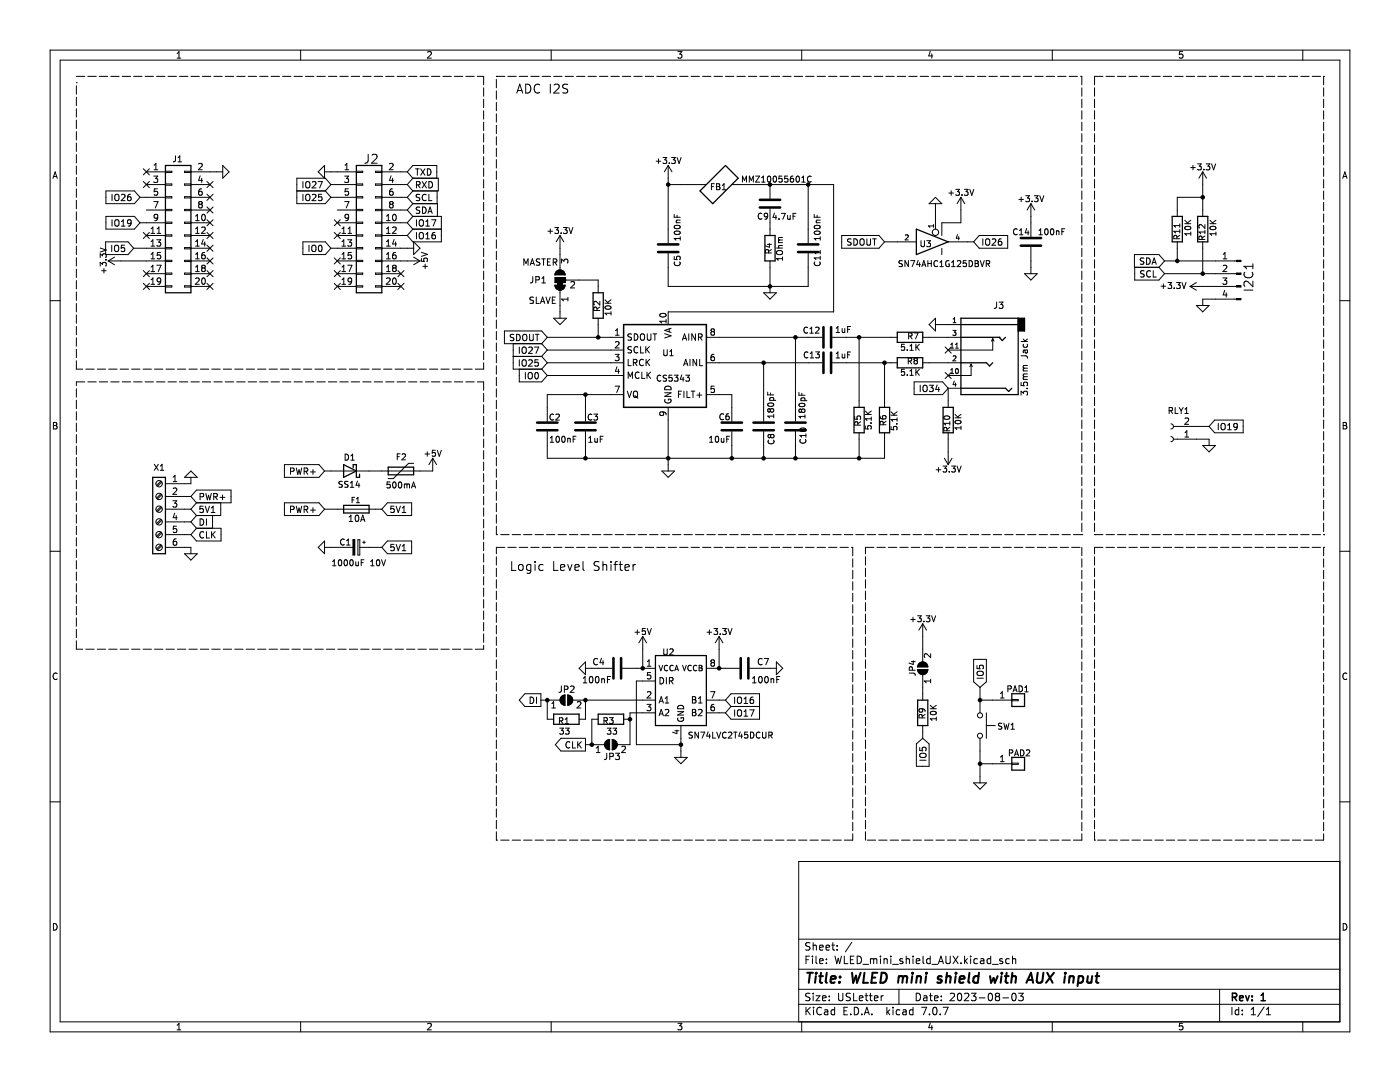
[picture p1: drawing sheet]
<svg xmlns="http://www.w3.org/2000/svg" width="279mm" height="216mm" viewBox="0 0 279 216" stroke-linecap="round" stroke-linejoin="round" font-family="sans-serif">
<g fill="none" stroke="#000" stroke-width=".2">
<path d="M10 10h259.4v195.9h-259.4zM12 12h255.4v191.9h-255.4zM15.2 16.5h.1M15.2 15.2h1.7M15.2 17.1v1.7M15.2 19.4v1.7M17.5 15.2h1.7M19.8 15.2h1.7M22.1 15.2h1.7M24.4 15.2h1.7M26.7 15.2h1.6M29 15.2h1.6"/>
<path d="M31.2 15.2h1.7M33.5 15.2h1.7M35.3 11.6h.8M35.3 10.7l.4-.4v1.3M35.8 15.2h1.7M38.1 15.2h1.7M40.4 15.2h1.7M42.7 15.2h1.6M45 15.2h1.6M47.2 15.2h1.7M49.5 15.2h1.7M51.8 15.2h1.7"/>
<path d="M54.1 15.2h1.7M56.4 15.2h1.7M58.7 15.2h1.7M60 10v2M61 15.2h1.6M63.2 15.2h1.7M65.5 15.2h1.7M67.8 15.2h1.7M70.1 15.2h1.7M72.4 15.2h1.7M74.7 15.2h1.7M77 15.2h1.6"/>
<path d="M79.2 15.2h1.7M81.5 15.2h1.7M83.8 15.2h1.7M85.3 10.4l.5-.1 .3 .4-.8 .9h.8M86.1 15.2h1.7M88.4 15.2h1.7M90.7 15.2h1.7M93 15.2h1.6M95.3 15.2h1.2v1.7M96.5 17.5v1.7M96.5 19.8v1.7M99.1 15.2h.1"/>
<path d="M99.1 15.2h1.6M99.1 15.8v1.7M99.1 18.1v1.7M101.3 15.2h1.7M103.1 18.6l.6-1.8 .6 1.8M103.3 18.1h.9M103.6 15.2h1.7M104.9 16.8a.9 .9 0 0 1 1 .9 .9 .9 0 0 1-1 .9zM105.9 15.2h1.7M107.7 17a.71 .71 0 0 0-.9 0 .71 .71 0 0 0-.2 .8 .67 .67 0 0 0 .4 .7 .67 .67 0 0 0 .7-.1M108.2 15.2h1.7M109.8 16.8v1.8"/>
<path d="M110 10v2M110.5 15.2h1.7M110.6 17l.2-.2h.5l.2 .2 .1 .3-.1 .3-1 1h1.1M112.8 15.2h1.7M113.3 16.9l-.7-.1-.3 .3 .2 .5 .7 .3v.5l-.2 .2-.7-.1M115.1 15.2h1.6M117.3 15.2h1.7M119.6 15.2h1.7M121.9 15.2h1.7M124.2 15.2h1.7M126.5 15.2h1.7M128.8 15.2h1.7"/>
<path d="M131.1 15.2h1.6M133.4 15.2h1.6M135.3 10.3h.8l-.4 .5 .3 .1v.6l-.2 .1-.5-.1M135.6 15.2h1.7M137.9 15.2h1.7M140.2 15.2h1.7M142.5 15.2h1.7M144.8 15.2h1.7M147.1 15.2h1.6M149.4 15.2h1.6M151.6 15.2h1.7M153.9 15.2h1.7"/>
<path d="M156.2 15.2h1.7M158.5 15.2h1.7M160 10v2M160.8 15.2h1.7M163.1 15.2h1.6M165.4 15.2h1.6M167.6 15.2h1.7M169.9 15.2h1.7M172.2 15.2h1.7M174.5 15.2h1.7M176.8 15.2h1.7M179.1 15.2h1.6"/>
<path d="M181.4 15.2h1.6M183.6 15.2h1.7M185.7 10.2l-.4 1h.9M185.9 15.2h1.7M186 10.7v.9M188.2 15.2h1.7M190.5 15.2h1.7M192.8 15.2h1.7M195.1 15.2h1.6M197.4 15.2h1.6M199.6 15.2h1.7M201.9 15.2h1.7"/>
<path d="M204.2 15.2h1.7M206.5 15.2h1.7M208.8 15.2h1.7M210 10v2M211.1 15.2h1.7M213.4 15.2h1.6M215.6 15.2h.3v1.7M215.9 17.5v1.7M215.9 19.8v1.7M218.4 17.5v1.7M218.4 19.8v1.7M220.1 15.2h-1.7v1.7"/>
<path d="M220.7 15.2h1.7M223 15.2h1.7M225.3 15.2h1.7M227.6 15.2h1.7M229.9 15.2h1.6M232.2 15.2h1.6M234.4 15.2h1.7M236 10.3h-.6l-.1 .6 .2-.1 .5 .1 .1 .1-.1 .5-.2 .1-.5-.1M236.7 15.2h1.7M239 15.2h1.7M241.3 15.2h1.7M243.6 15.2h1.7"/>
<path d="M245.9 15.2h1.6M248.2 15.2h1.6M250.4 15.2h1.7M252.7 15.2h1.7M255 15.2h1.7M257.3 15.2h1.7M259.6 15.2h1.7M260 10v2M261.9 15.2h1.7M264.2 15.2h.1M264.2 15.2v1.7M264.2 17.5v1.7"/>
<path d="M264.2 19.8v1.7M10.6 35.6l.4-1.3 .4 1.3M10.7 35.2h.6M15.2 21.7v1.7M15.2 24v1.7M15.2 26.3v1.6M15.2 28.5v1.7M15.2 30.8v1.7M15.2 33.1v1.7M15.2 35.4v1.7M15.2 37.7v1.7M15.2 40v1.7"/>
<path d="M21.1 38.1h5.7l1.1 1.3-1.1 1.2h-5.7zM22.4 38.8v1.2M23 39l.2-.2a.43 .43 0 0 1 .6 .4v.4a.42 .42 0 0 1-.5 .5 .42 .42 0 0 1-.4-.5zM24.2 38.9l.5-.1 .3 .3-.8 .9h.8M26 38.8h-.3l-.2 .3-.1 .7 .3 .2 .4-.1 .1-.4-.2-.2h-.3l-.3 .2M27.9 39.4h5.1M28.6 36.2l1.2 1.2M28.6 33.7l1.2 1.2M29.2 36.8h3.8M29.2 34.3h3.8M29.8 36.2l-1.2 1.2M29.8 33.7l-1.2 1.2"/>
<path d="M30.7 35.1h.8l-.4 .5 .3 .1v.6l-.2 .1-.5-.1M30.8 33.9h.7M30.8 33l.3-.4v1.3M31.4 37.7h-.6v.6l.1-.1h.5l.1 .2-.1 .4-.2 .2-.4-.2M33 39.2h1.3v.3h-1.3zM33 36.7h1.3v.3h-1.3zM33 34.2h1.3v.2h-1.3zM35 31.1v1l-.4 .2M35.5 32.3h.7M35.5 31.4l.4-.3v1.2M36.8 39.2h1.3v.3h-1.3zM36.8 34.2h1.3v.2h-1.3z"/>
<path d="M36.8 36.7h1.3v.3h-1.3zM38.1 39.4h3.8M38.1 36.8h3.8M38.1 34.3h6.4M39.6 32.7l.5-.1 .3 .4-.8 .9h.8M39.9 35.1l-.3 .9h.8M40.2 37.7h-.3l-.2 .3-.1 .7 .3 .3 .4-.2 .1-.4-.2-.2h-.3l-.3 .2M40.2 35.6v.8M41.3 38.8l1.2 1.2M41.3 36.2l1.2 1.2M42.5 36.2l-1.2 1.2M42.5 38.8l-1.2 1.2"/>
<path d="M44.5 33l1.2 1.3-1.2 1.3zM59.2 38.1h5.7M60.5 36.2v1.3M60.5 38.8v1.2M61.1 39l.2-.2a.43 .43 0 0 1 .6 .4v.4a.42 .42 0 0 1-.5 .5 .42 .42 0 0 1-.4-.5zM61.2 36.3l.1-.1a.43 .43 0 0 1 .6 .5v.4a.42 .42 0 0 1-.5 .4 .42 .42 0 0 1-.4-.4zM62.3 36.4l.5-.2 .3 .4-.8 .9h.8M62.3 38.9l.5-.1 .3 .3-.8 .9h.8M63.5 36.2h.8l-.5 1.3M64.2 38.8h-.6l-.1 .6 .2-.1h.4l.2 .2-.1 .4-.2 .1-.5-.1M64.8 34.3h6.3M64.8 33v2.6l-1.3-1.3z"/>
<path d="M64.9 38.1l1.1 1.3M66 39.4h5.1M66 36.8h5.1M66 36.8l-1.1-1.2h-5.7v5h5.7l1.1-1.2M66 36.8l-1.1 1.3M68.8 35.1h.8l-.4 .5 .3 .1v.6l-.2 .1-.5-.1M68.9 33.9h.7M68.9 33l.3-.4v1.3M69.5 37.7h-.6v.6l.1-.1h.5l.1 .2-.1 .4-.2 .2-.4-.2M71.1 39.2h1.3v.3h-1.3zM71.1 34.2h1.3v.2h-1.3zM71.1 36.7h1.3v.3h-1.3z"/>
<path d="M73.5 30.8v1.3a.57 .57 0 0 1-.7 .5M74.2 31l.3-.2h.4l.3 .2 .1 .3-.1 .2-1 1.1h1.1M74.9 39.2h1.3v.3h-1.3zM74.9 36.7h1.3v.3h-1.3zM74.9 34.2h1.3v.2h-1.3zM76.2 39.4h5.1M76.2 36.8h5.1M76.2 34.3h5.1M77.7 32.7l.5-.1 .3 .4-.8 .9h.8M78 35.1l-.3 .9h.8M78.3 37.7h-.3l-.2 .3-.1 .7 .3 .3 .4-.2 .1-.4-.2-.2h-.3l-.3 .2M78.3 35.6v.8"/>
<path d="M81.3 36.8l1.1 1.3M81.3 34.3l1.1 1.3M81.3 34.3l1.1-1.3h4.8v2.6M81.3 39.4l1.1 1.2M82.4 35.6h5.1v2.5h-5.1M82.4 35.6l-1.1 1.2M82.4 38.1l-1.1 1.3M82.9 33.7h.8M83.1 36.9l.6-.1 .1-.4-.7-.2v1.3M83.3 33.7v1.3M83.4 36.9l.4 .6M83.8 38.8h-.5l-.2 .1v.4l.6 .2 .1 .3-.3 .2h-.4"/>
<path d="M84 33.7l.8 1.3M84.3 36.2l.8 1.3M84.8 33.7l-.8 1.3M85 38.9a.6 .6 0 0 0-.8 .4 .6 .6 0 0 0 .6 .7l.2-.1M85.1 36.2l-.8 1.3M85.3 33.7a.64 .64 0 0 1 .7 .6 .64 .64 0 0 1-.7 .7zM85.6 36.2a.64 .64 0 0 1 .7 .7 .64 .64 0 0 1-.7 .6zM85.6 38.8v1.2h.6M87.2 38.1v2.5M96.5 22.1v1.7M96.5 24.4v1.7M96.5 26.7v1.6"/>
<path d="M96.5 29v1.6M96.5 31.2v1.7M96.5 33.5v1.7M96.5 35.8v1.7M96.5 38.1v1.7M99.1 20.4v1.7M99.1 22.7v1.7M99.1 25v1.7M99.1 27.3v1.7M99.1 29.6v1.6M99.1 31.9v1.6M99.1 34.1v1.7"/>
<path d="M99.1 36.4v1.7M99.1 38.7v1.7M131 32.2h.9M131.4 31.7v.9M132.3 31.4h.8l-.4 .5 .3 .1v.5l-.2 .1-.5-.1M133.4 33v15.5M133.4 36.8h7.6M133.4 33l-.8 1.3M133.4 33l.7 1.3M133.6 32.5v.1M134 31.4h.8l-.4 .5 .3 .1v.5l-.1 .1-.6-.1M135.1 31.4l.4 1.2 .4-1.2"/>
<path d="M142 37.2h.4M142.6 36.7h-.6v1.2M143 37.2h.4M143 36.7h.4l.2 .2-.2 .3 .2 .1 .1 .3-.2 .3h-.5zM144.2 37.9h.6M144.2 37l.3-.3v1.2M146.1 36.8h20.3v25.4h-33v2.6M148.2 36.3v-1.2l.4 .9 .4-.9v1.2M149.5 36.3v-1.2l.4 .9 .4-.9v1.2M150.8 35.1h.8l-.8 1.2h.8M152 36.3h.7M152 35.5l.3-.4v1.2"/>
<path d="M153.3 35.2l.1-.1a.64 .64 0 0 1 .4 .6 .64 .64 0 0 1-.4 .6 .8 .8 0 0 1-.1-1.1zM153.7 36.8v2.8M154.4 35.3l.2-.2a.64 .64 0 0 1 .4 .6 .64 .64 0 0 1-.4 .6l-.3-.4zM156.1 35.1h-.6l-.1 .6h.6l.1 .5-.2 .1-.5-.1M157.2 35.1h-.6v.6h.5l.1 .5-.2 .1-.4-.1M158.3 35.1l-.4 .1-.1 .2-.1 .7 .2 .2 .4-.1v-.5l-.4-.1-.2 .2M159 35.2l.1-.1a.64 .64 0 0 1 .5 .6 .64 .64 0 0 1-.5 .6 .8 .8 0 0 1-.1-1.1zM160 36.3h.7M160 35.5l.3-.4v1.2M161.3 36.8v11.7M161.9 35.3a.53 .53 0 0 0-.8 .4 .53 .53 0 0 0 .8 .5M189.4 38.5h.9"/>
<path d="M189.8 38.1v.9M190.7 37.8h.8l-.4 .4 .3 .1v.6l-.1 .1-.6-.1M191.8 39.4v5.1h-3.8v2.5M191.8 39.4l-.8 1.2M191.8 39.4l.7 1.2M192 38.9v.1M192.5 37.8h.7l-.4 .4 .3 .1v.6l-.1 .1-.5-.1M193.5 37.8l.4 1.2 .4-1.2M203.3 39.8h1M203.8 39.3v.9M204.7 39h.8l-.4 .5 .3 .1v.5l-.2 .1-.5-.1M206.4 39h.8l-.4 .5 .3 .1v.5l-.2 .1-.5-.1"/>
<path d="M207.5 39l.4 1.2 .4-1.2M215.9 22.1v1.7M215.9 24.4v1.7M215.9 26.7v1.6M215.9 29v1.6M215.9 31.2v1.7M215.9 33.5v1.7M215.9 35.8v1.7M215.9 38.1v1.7M218.4 22.1v1.7M218.4 24.4v1.7M218.4 26.7v1.6"/>
<path d="M218.4 29v1.6M218.4 31.2v1.7M218.4 33.5v1.7M218.4 35.8v1.7M218.4 38.1v1.7M237.6 33.4h.9M238.1 33v.9M239 32.7h.7l-.4 .5 .4 .1v.5l-.2 .1-.5-.1M240 39.4h-5v3.8M240 34.3v8.9M240 34.3l-.7 1.3M240 34.3l.8 1.3"/>
<path d="M240.3 33.8v.1M240.7 32.7h.8l-.4 .5 .3 .1v.5l-.2 .1-.5-.1M241.8 32.7l.4 1.2 .4-1.2M264.2 22.1v1.7M264.2 24.4v1.7M264.2 26.7v1.6M264.2 29v1.6M264.2 31.2v1.7M264.2 33.5v1.7M264.2 35.8v1.7M264.2 38.1v1.7M268 35.6l.4-1.3 .4 1.3"/>
<path d="M268.1 35.2h.6M15.2 42.3v1.6M15.2 44.6v1.6M15.2 46.8v1.7M15.2 49.1v1.7M15.2 51.4v1.7M15.2 53.7v1.7M15.2 56v1.7M15.2 58.3v1.6M20 53.1v-.7l.5 .4 .1-.4h.5l.1 .2-.1 .5M20 51.4v-.8l.5 .4 .1-.3h.5l.1 .2-.1 .5M20 49.5l1.2 .4-1.2 .4"/>
<path d="M20.3 54h.9M20.7 53.6v.9M21.1 48.3h4.5l1.1 1.2-1.1 1.3h-4.5zM21.1 51.8h.1M21.1 43.2h5.7l1.1 1.3-1.1 1.2h-5.7zM21.6 52.1h11.4M21.6 52.1l1.3 .7M22.3 48.9v1.3M22.4 43.9v1.2M22.9 51.3l-1.3 .8M22.9 49.1l.2-.2a.43 .43 0 0 1 .6 .5v.4a.42 .42 0 0 1-.4 .4 .42 .42 0 0 1-.5-.4zM23 44l.2-.1a.43 .43 0 0 1 .6 .4v.4a.42 .42 0 0 1-.5 .4 .42 .42 0 0 1-.4-.4z"/>
<path d="M24.2 45.1h.8M24.2 44.2l.4-.3v1.2M24.8 48.9h-.6v.6l.2-.1 .4 .1 .1 .2-.1 .4-.1 .1-.5-.1M26.2 44.4l-.3 .2h-.3l-.2-.2 .1-.4 .4-.1 .3 .2-.1 .7-.2 .3h-.3M26.7 49.5h6.3M27.9 44.5h5.1M28.6 56.5l1.2 1.3M28.6 54l1.2 1.2M28.6 46.4l1.2 1.2M29.2 54.6h3.8M29.2 57.2h3.8M29.2 47h3.8"/>
<path d="M29.2 41.9h3.8M29.8 56.5l-1.2 1.3M29.8 54l-1.2 1.2M29.8 46.4l-1.2 1.2M30.1 51.7h.8M30.1 54.2h.8M30.1 56.7h.8M30.1 46.6h.8M30.1 49.1h.8M30.1 45.7l.4-.4v1.3M30.1 48.2l.4-.4v1.3M30.1 50.7l.4-.3v1.3"/>
<path d="M30.1 53.3l.4-.4v1.3M30.1 55.8l.4-.3v1.2M30.7 40.2h.8l-.5 1.3M31.3 52.9h.8l-.5 1.3M31.3 47.8h.8l-.4 .5 .3 .1v.6l-.2 .1-.5-.1M31.4 46.6h.7M31.4 45.7l.3-.4v1.3M31.5 43.3l-.3 .2h-.3l-.1-.2v-.4l.4-.1 .3 .2-.1 .7-.2 .3h-.3M32 50.4h-.6v.6l.1-.1h.5l.1 .2-.1 .4-.2 .2-.4-.2M32.1 56l-.3 .2h-.3l-.1-.2v-.4l.4-.1 .3 .2-.1 .7-.2 .3h-.3M33 46.9h1.3v.2h-1.3zM33 49.4h1.3v.3h-1.3z"/>
<path d="M33 57h1.3v.3h-1.3zM33 54.5h1.3v.2h-1.3zM33 51.9h1.3v.3h-1.3zM33 44.3h1.3v.3h-1.3zM33 41.8h1.3v.2h-1.3zM36.8 46.9h1.3v.2h-1.3zM36.8 49.4h1.3v.3h-1.3zM36.8 57h1.3v.3h-1.3zM36.8 54.5h1.3v.2h-1.3zM36.8 51.9h1.3v.3h-1.3zM36.8 41.8h1.3v.2h-1.3zM36.8 44.3h1.3v.3h-1.3z"/>
<path d="M38.1 52.1h3.8M38.1 54.6h3.8M38.1 57.2h3.8M38.1 44.5h3.8M38.1 47h3.8M38.1 49.5h3.8M38.1 41.9h3.8M39 51.7h.8M39 55.6l.5-.1 .3 .3-.8 .9h.8M39 54.2h.8M39 44h.8M39 46.6h.8"/>
<path d="M39 49.1h.8M39 43.1l.4-.3v1.2M39 45.7l.4-.4v1.3M39 48.2l.4-.4v1.3M39 50.7l.4-.3v1.3M39 53.3l.4-.4v1.3M39.9 40.8l-.3-.3 .3-.3h.2l.3 .3-.3 .3M39.9 40.8l-.3 .2 .1 .4 .2 .1 .3-.1 .2-.1v-.3l-.3-.2M39.9 40.8h.2M40.2 45.4l.5-.1 .3 .4-.8 .9h.8M40.4 55.6l.1-.1a.68 .68 0 0 1 .5 .6 .68 .68 0 0 1-.5 .6l-.3-.5zM40.4 42.9l.1-.1a.68 .68 0 0 1 .5 .6 .68 .68 0 0 1-.5 .6l-.3-.5z"/>
<path d="M40.5 53.5l-.3 .2 .1 .4 .2 .1 .4-.1 .1-.1v-.3l-.3-.2M40.5 53.5l-.3-.3 .3-.3h.2l.3 .3-.3 .3M40.5 53.5h.2M40.5 47.8l-.3 .9h.8M40.9 50.4h-.4l-.2 .3-.1 .7 .3 .3 .4-.2 .1-.4-.1-.2h-.4l-.3 .2M40.9 48.3v.8M41.3 56.5l1.2 1.3M41.3 46.4l1.2 1.2M41.3 43.8l1.2 1.3M41.3 41.3l1.2 1.2M41.3 54l1.2 1.2M41.3 51.5l1.2 1.2"/>
<path d="M41.3 48.9l1.2 1.2M42.5 46.4l-1.2 1.2M42.5 43.8l-1.2 1.3M42.5 41.3l-1.2 1.2M42.5 54l-1.2 1.2M42.5 51.5l-1.2 1.2M42.5 48.9l-1.2 1.2M42.5 56.5l-1.2 1.3M60.4 48.3h4.5l1.1 1.2-1.1 1.3h-4.5zM61.7 48.9v1.3M62.4 49l.1-.1a.43 .43 0 0 1 .6 .5v.4a.42 .42 0 0 1-.5 .4 .42 .42 0 0 1-.4-.4zM63.7 49.1l.1-.2a.68 .68 0 0 1 .5 .7 .68 .68 0 0 1-.5 .6l-.3-.5z"/>
<path d="M66 49.5h5.1M66.7 43.8l1.2 1.3M66.7 54l1.2 1.2M66.7 46.4l1.2 1.2M66.7 51.5l1.2 1.2M66.7 56.5l1.2 1.3M67.3 52.1h3.8M67.3 54.6h3.8M67.3 57.2h3.8M67.3 44.5h3.8M67.3 47h3.8M67.3 41.9h3.8"/>
<path d="M67.9 43.8l-1.2 1.3M67.9 54l-1.2 1.2M67.9 46.4l-1.2 1.2M67.9 51.5l-1.2 1.2M67.9 56.5l-1.2 1.3M68.2 55.8l.4-.3v1.2M68.2 51.7h.8M68.2 54.2h.8M68.2 56.7h.8M68.2 46.6h.8M68.2 45.7l.4-.4v1.3M68.2 48.2l.4-.4v1.3"/>
<path d="M68.2 50.7l.4-.3v1.3M68.2 53.3l.4-.4v1.3M68.2 49.1h.8M68.8 40.2h.8l-.5 1.3M69.4 52.9h.8l-.5 1.3M69.4 47.8h.8l-.4 .5 .3 .1v.6l-.2 .1-.5-.1M69.5 45.7l.3-.4v1.3M69.5 46.6h.7M69.6 43.3l-.3 .2h-.3l-.1-.2v-.4l.4-.1 .3 .2-.1 .7-.2 .3h-.3M70.1 50.4h-.6v.6l.1-.1h.5l.1 .2-.1 .4-.2 .2-.4-.2M70.2 56l-.3 .2h-.3l-.1-.2v-.4l.4-.1 .3 .2-.1 .7-.2 .3h-.3M71.1 46.9h1.3v.2h-1.3z"/>
<path d="M71.1 49.4h1.3v.3h-1.3zM71.1 57h1.3v.3h-1.3zM71.1 54.5h1.3v.2h-1.3zM71.1 51.9h1.3v.3h-1.3zM71.1 41.8h1.3v.2h-1.3zM71.1 44.3h1.3v.3h-1.3zM74.9 46.9h1.3v.2h-1.3zM74.9 49.4h1.3v.3h-1.3zM74.9 57h1.3v.3h-1.3zM74.9 54.5h1.3v.2h-1.3zM74.9 51.9h1.3v.3h-1.3zM74.9 44.3h1.3v.3h-1.3z"/>
<path d="M74.9 41.8h1.3v.2h-1.3zM76.2 52.1h7.6M76.2 54.6h3.8M76.2 57.2h3.8M76.2 44.5h5.1M76.2 47h5.1M76.2 49.5h6.4M76.2 41.9h5.1M77.1 51.7h.8M77.1 48.2l.4-.4v1.3M77.1 54.2h.8M77.1 55.6l.5-.1 .3 .3-.8 .9h.8"/>
<path d="M77.1 44h.8M77.1 43.1l.4-.3v1.2M77.1 45.7l.4-.4v1.3M77.1 50.7l.4-.3v1.3M77.1 53.3l.4-.4v1.3M77.1 46.6h.8M77.1 49.1h.8M78 40.8l-.3-.3 .3-.3h.2l.3 .3-.3 .3M78 40.8l-.3 .2 .1 .4 .2 .1 .3-.1 .2-.1v-.3l-.3-.2M78 40.8h.2M78.3 45.4l.5-.1 .3 .4-.8 .9h.8M78.5 55.6l.1-.1a.68 .68 0 0 1 .5 .6 .68 .68 0 0 1-.5 .6l-.3-.5z"/>
<path d="M78.5 42.9l.1-.1a.68 .68 0 0 1 .5 .6 .68 .68 0 0 1-.5 .6l-.3-.5zM78.6 53.5l-.3-.3 .3-.3h.2l.3 .3-.3 .3M78.6 53.5l-.3 .2 .1 .4 .2 .1 .4-.1 .1-.1v-.3l-.3-.2M78.6 53.5h.2M78.6 47.8l-.3 .9h.8M79 50.4h-.4l-.2 .3-.1 .7 .3 .3 .4-.2 .1-.4-.1-.2h-.4l-.3 .2M79 48.3v.8M79.4 54l1.2 1.2M79.4 56.5l1.2 1.3M80.6 54l-1.2 1.2M80.6 56.5l-1.2 1.3M81.3 44.5l1.1 1.2"/>
<path d="M81.3 41.9l1.1 1.3M82.4 43.2h5.7v5.1h-5.7l-1.1-1.3M82.4 40.6h4.9v2.6M82.4 45.7h5.7M82.4 45.7l-1.1 1.3M82.4 43.2l-1.1 1.3M82.4 40.6l-1.1 1.3M82.6 48.3l1.2 1.2-1.2 1.3zM82.6 51.3l1.2 .8M83.1 43.9v1.2M83.1 46.4v1.3M83.7 46.6l.3-.2a.43 .43 0 0 1 .5 .4v.4a.42 .42 0 0 1-.4 .5 .42 .42 0 0 1-.4-.5z"/>
<path d="M83.7 44l.3-.1a.43 .43 0 0 1 .5 .4v.4a.42 .42 0 0 1-.4 .4 .42 .42 0 0 1-.4-.4zM83.8 41.4l-.5-.1-.2 .1v.4l.6 .2 .1 .3-.3 .3-.4-.1M83.8 52.1l-1.2 .7M84.1 51.6v.5l.6 .1-.1-.6h.6l.1 .1-.1 .5M84.1 50.4l1.2 .4-1.2 .4M84.3 41.3a.64 .64 0 0 1 .8 .6 .64 .64 0 0 1-.8 .7zM84.4 53.2h.9M84.8 52.7v.9M85 47.7h.7M85 44.2l.3-.3v1.2M85 46.8l.3-.4v1.3M85 45.1h.7"/>
<path d="M85.4 42.6l.4-1.3 .5 1.3M85.5 42.2h.6M86.1 43.9h.9l-.6 1.2M86.8 46.4l-.4 .1-.1 .2-.1 .7 .2 .3 .5-.2v-.4l-.1-.2h-.4l-.2 .2M96.5 40.4v1.7M96.5 42.7v1.6M96.5 45v1.6M96.5 47.2v1.7M96.5 49.5v1.7M96.5 51.8v1.7M96.5 54.1v1.7M96.5 56.4v1.7"/>
<path d="M96.5 58.7v1.7M99.1 41v1.7M99.1 43.3v1.7M99.1 45.6v1.6M99.1 47.9v1.6M99.1 50.1v1.7M99.1 52.4v1.7M99.1 54.7v1.7M99.1 57v1.7M99.1 59.3v1.7M104.5 52.9v-1.2l.5 .9 .4-.9v1.2M105.8 52.9l.4-1.2 .5 1.2"/>
<path d="M105.9 52.6h.6M106.3 55.2v1.1l-.5 .2M106.5 59.3h-.5l-.2 .1v.4l.6 .2 .1 .3-.3 .2h-.4M106.9 55.9l.6-.1 .1-.5-.7-.1v1.3M107 59.3v1.2h.6M107.7 51.7h-.4l-.2 .1v.3l.5 .3 .1 .3-.2 .2h-.5M108.1 51.7h.7M108.1 56.5h.8M108.1 55.6l.4-.4v1.3M108.5 51.7v1.2M109 59.3l.4 1.2 .4-1.2M109.3 52.3h.4"/>
<path d="M109.4 46.1h.9M109.8 45.7v.9M109.9 51.7h-.6v1.2h.6M110.2 59.9h.5M110.4 52.3h.6l.1-.5-.7-.1v1.2M110.7 52.3l.4 .6M110.7 45.4h.8l-.4 .5 .3 .1v.5l-.2 .1-.5-.1M110.7 56.9h2.1a1.02 1.02 0 0 1-1 1 1.02 1.02 0 0 1-1.1-1zM110.7 55.4h2.1v1h-2.1zM110.8 59.3h-.6v1.2h.6M111 54.1a1.02 1.02 0 0 1 1.1-.2 1.02 1.02 0 0 1 .7 1h-2.1zM111.3 56.4v.5"/>
<path d="M111.8 47v6.8M111.8 57.9v5.6M111.8 47l-.8 1.3M111.8 47l.7 1.3M112 46.5v.1M112.1 52.5v-.8l.5 .4 .1-.3h.5l.1 .1-.1 .6M112.3 56.4v.5M112.4 45.4h.8l-.4 .5 .3 .1v.5l-.1 .1-.6-.1M112.8 55.9h6.6v2.5M113.3 59.7h-1.2l.3 .4M113.3 59.3v.8M113.5 45.4l.4 1.2 .4-1.2"/>
<path d="M113.9 56.3l.5-.1 .3 .3-.8 1h.8M120.7 59.8l.7 .7M121.9 59.8l-.6 .5M133.4 50.5v6.7h27.9v-6.7M134.6 42.8v.6h1.2M134.6 51.2v.5l.5 .1v-.6h.5l.2 .1-.2 .5M134.6 45.1a.71 .71 0 0 1 1.2 .3 .68 .68 0 0 1-1.2-.2zM134.6 46.3a.71 .71 0 0 1 1.2 .2 .68 .68 0 0 1-1.2-.1zM134.7 52.3a.53 .53 0 0 0 .5 .7 .53 .53 0 0 0 .4-.7M135 44.4h.8M135.1 43v.4M135.8 47.6h-1.2l.3 .3"/>
<path d="M135.8 43.9l-.8 .1 .1 .4M135.8 47.2v.7M152.1 42.7a.53 .53 0 0 0-.8 .4 .53 .53 0 0 0 .8 .5M152.4 58.4h2.5l-1.2 1.3zM153.2 48.8h.8M153.2 43.1l-.2 .2-.4-.1v-.5l.4-.2 .2 .3-.1 .7-.1 .2h-.4M153.4 50.5l-.1-.6-.4-.1-.1 .7h1.2M153.6 48.6v.7l-.9-.3M153.7 41.7v5.3M153.7 52.1v6.3M154 49.8l-.6 .4M154.6 42.5l-.3 .9h.7"/>
<path d="M154.8 43v.8M155 49.5h1.2M155 50.2l.8-.2a.4 .4 0 0 1 .4 .4 .4 .4 0 0 1-.4 .4h-.4a.4 .4 0 0 1-.4-.2 .4 .4 0 0 1 0-.4zM155.4 48.4h.8M155.5 43.7v.1M155.5 47.9h.7M155.5 47.9l-.1 .2 .1 .3M155.9 42.6h.8l-.5 1.2M156.2 49h-.8l.1 .5M156.2 51.6h-1.2l.3 .4M156.2 51.3v.7M156.2 47.4h-.8v.3l.1 .2"/>
<path d="M157.2 43v.7h.5M157.7 43v.8M158.3 43.1h.4M158.8 42.6h-.5v1.2M162.5 42.8v.6h1.2M162.5 45.1a.71 .71 0 0 1 1.2 .3 .68 .68 0 0 1-1.2-.2zM162.5 46.3a.71 .71 0 0 1 1.2 .2 .68 .68 0 0 1-1.2-.1zM162.6 52.3a.53 .53 0 0 0 .5 .7 .53 .53 0 0 0 .5-.7M162.9 44.4h.8M163.1 43v.4M163.7 47.2v.7M163.7 50v.7"/>
<path d="M163.7 51.1v.7M163.7 51.5h-1.2l.3 .3M163.7 50.3h-1.2l.3 .4M163.7 47.6h-1.2l.3 .3M163.7 43.9l-.8 .1 .1 .4M168 47h7.4l1.1 1.3-1.1 1.2h-7.4zM169.9 47.7h-.5l-.2 .1v.3l.5 .3 .2 .3-.3 .2h-.5M170.4 47.7a.64 .64 0 0 1 .7 .6 .64 .64 0 0 1-.7 .6zM171.8 47.7h.1a.43 .43 0 0 1 .6 .4v.4a.42 .42 0 0 1-.5 .4 .42 .42 0 0 1-.4-.4zM173 47.7v1l.2 .2h.4l.1-.2v-1M174.2 47.7h.7M174.5 47.7v1.2"/>
<path d="M176.5 48.3h6.4M180.1 52.1l-.5-.1-.2 .2 .1 .3 .5 .2v.4h-.6M180.7 47l.4-.1 .2 .2-.7 .8h.7M181.3 52v1.2l-.7-1.2v1.2M181.7 52h.8l-.5 1.2M183.2 51.9l-.3 .9h.8M183.5 52.4v.8M183.8 48v1l.2 .2h.4l.1-.2v-1M184 53.2l.4-1.2 .4 1.2M184.1 52.9h.6M185 48h.7l-.4 .5 .3 .1v.5l-.1 .1-.5-.1M185.2 52.6h.7"/>
<path d="M185.2 52v1.2M185.4 40.6l1.3-1.2 1.3 1.2zM185.9 52v1.2M186.3 45.1h-1l.3 .3M186.3 44.8v.6M186.7 40.6v5.1M187.1 52.1a.53 .53 0 0 0-.7 .5 .53 .53 0 0 0 .7 .5M187.6 52.3l.3-.3v1.2M187.6 53.2h.7M188 49.5v1.3M189.2 48.3h5.1M189.4 52.1a.55 .55 0 0 0-.7 .5 .55 .55 0 0 0 .8 .5v-.4h-.3"/>
<path d="M189.9 53.2h.7M189.9 52.3l.4-.3v1.2M191.1 52.1l.4-.1 .2 .3-.7 .9h.7M191.1 46.8l-.3 .7h.7M191.3 47.2v.7M192.8 52h-.5l-.1 .6 .6-.1v.6l-.1 .1-.5-.1M193.4 52a.61 .61 0 0 1 .7 .6 .61 .61 0 0 1-.7 .6zM194.6 52.6h.4M194.6 52h.4l.2 .2-.2 .4 .2 .1 .1 .3-.2 .2h-.5zM195.4 47h5.7v2.5h-5.7l-1.1-1.2zM195.6 52l.4 1.2 .4-1.2M196.1 47.7v1.2"/>
<path d="M196.8 52.6h.6l.1-.5-.7-.1v1.2M196.9 47.7h.1a.43 .43 0 0 1 .5 .4v.4a.42 .42 0 0 1-.4 .4 .42 .42 0 0 1-.4-.4zM197.1 52.6l.4 .6M198 47.8l.5-.1 .2 .3-.7 .9h.7M199.8 47.7h-.3l-.2 .3-.1 .7 .3 .2 .4-.1 .1-.4-.2-.2-.3-.1-.3 .3M203 45.8a.53 .53 0 0 0-.7 .5 .53 .53 0 0 0 .7 .4M203.5 46.9h.6M203.5 46l.3-.3v1.2M204.5 54.6h2.5l-1.3 1.3zM204.9 45.6l-.3 .9h.7M205.2 46.1v.8M205.7 40.6v6.6"/>
<path d="M205.7 49.3v5.3M205.7 40.6l-.7 1.3M205.7 40.6l.8 1.3M206 40.1v.1M207.3 46.9h.7M207.3 46l.4-.3v1.2M208.6 45.8l.2-.1a.64 .64 0 0 1 .4 .6 .64 .64 0 0 1-.4 .6l-.3-.5zM209.8 45.7h.1a.64 .64 0 0 1 .4 .6 .64 .64 0 0 1-.4 .6 .8 .8 0 0 1-.1-1.2zM210.8 46.1v.8M210.8 46.2l.5-.1v.8M211.9 46.2h.4M212.5 45.7h-.6v1.2"/>
<path d="M215.9 40.4v1.7M215.9 42.7v1.6M215.9 45v1.6M215.9 47.2v1.7M215.9 49.5v1.7M215.9 51.8v1.7M215.9 54.1v1.7M215.9 56.4v1.7M215.9 58.7v1.7M218.4 40.4v1.7M218.4 42.7v1.6M218.4 45v1.6"/>
<path d="M218.4 47.2v1.7M218.4 49.5v1.7M218.4 51.8v1.7M218.4 54.1v1.7M218.4 56.4v1.7M218.4 58.7v1.7M226.5 53.3v2.6h4.8l1.1-1.3M228.3 51.5h-.5l-.2 .1v.4l.6 .2 .1 .3-.3 .2h-.4M228.3 54.1l-.4-.1-.2 .1v.4l.5 .2 .1 .3-.2 .3-.5-.1M228.8 51.5a.64 .64 0 0 1 .8 .6 .64 .64 0 0 1-.8 .6zM229.6 54.1a.6 .6 0 0 0-.8 .5 .6 .6 0 0 0 .6 .7l.2-.1M229.9 52.7l.4-1.2 .5 1.2"/>
<path d="M230 52.4h.6M230.2 54v1.3h.6M231.3 53.3l1.1 1.3M231.7 57.1h.9M232.2 56.7v.9M232.4 52.1h14.4M232.4 54.6h14.4M232.4 52.1l-1.1-1.3h-4.9v2.5h4.9M232.4 52.1l-1.1 1.2M233.1 56.4h.7l-.4 .4 .4 .1v.6l-.2 .1-.5-.1M234.3 57.5v.1M234.8 56.4h.7l-.4 .4 .4 .1v.6l-.2 .1-.5-.1"/>
<path d="M234.9 47.6l-.1-.5-.4-.1-.2 .6h1.2M235 48.3v3.8M235.4 47l-.5 .4M235.4 44.7v.7M235.4 45.8v.7M235.4 46.2h-1.2l.4 .3M235.4 45h-1.2l.4 .4M235.9 56.4l.4 1.2 .4-1.2M236.4 44.6h1.2M236.4 44l.7 .6M236.5 45.3a.71 .71 0 0 1 1.1 .3 .68 .68 0 0 1-1.2-.2zM237.5 57.2h9.3"/>
<path d="M237.5 57.2l1.3 .7M237.6 46.6h-1.2l.4 .4M237.6 46.3v.7M237.6 44l-.6 .5M238.8 56.4l-1.3 .8M239.9 47.8l-.1-.6h-.4l-.1 .6h1.2M240 48.3v6.3M240.5 47.1l-.6 .4M240.5 44.8v.8l-.9-.8-.3 .2 .1 .5M240.5 46v.6M240.5 46.3h-1.2l.3 .3M241.5 44.6h1.2"/>
<path d="M241.5 44l.6 .6M241.5 45.3a.71 .71 0 0 1 1.2 .3 .68 .68 0 0 1-1.2-.2zM242.7 46.3v.7M242.7 46.6h-1.2l.3 .4M242.7 44l-.7 .5M244.1 55.5h.7l-.4 .4 .4 .2v.5l-.2 .1-.5-.1M244.1 53l.5-.1 .2 .4-.7 .9h.7M244.1 51.7h.7M244.1 50.7l.4-.3v1.3M244.4 57.9l-.3 .9h.8M244.7 58.4v.9M246.8 59.7h-6.8v1.3"/>
<path d="M246.8 51.9h.9v.3h-.9zM246.8 54.5h.9v.2h-.9zM246.8 57h.9v.3h-.9zM246.8 59.6h.9v.2h-.9zM248.3 57.9h1.7M248.4 54.3a.71 .71 0 0 0 0 .9 .71 .71 0 0 0 .9 .2 .67 .67 0 0 0 .7-.3 .67 .67 0 0 0-.1-.8M250 56.1v1.1l-1-1-.2-.1-.4 .1-.1 .2v.5l.1 .2M250 52.6v1.1M250 53.1h-1.7l.5 .6M264.2 40.4v1.7M264.2 42.7v1.6M264.2 45v1.6"/>
<path d="M264.2 47.2v1.7M264.2 49.5v1.7M264.2 51.8v1.7M264.2 54.1v1.7M264.2 56.4v1.7M264.2 58.7v1.7M10 60h2M15.2 72v1.7h1.3M15.2 60.6v1.6M15.2 62.8v1.7M15.2 65.1v1.7M15.2 67.4v1.7"/>
<path d="M15.2 69.7v1.7M15.2 77.6v1.6M15.2 79.9v1.6M16.9 76.2h-1.7v.8M17.1 73.7h1.7M17.5 76.2h1.7M19.4 73.7h1.7M19.8 76.2h1.7M21.7 73.7h1.7M22.1 76.2h1.7M24 73.7h1.7M24.4 76.2h1.7"/>
<path d="M26.3 73.7h1.6M26.7 76.2h1.6M28.5 73.7h1.7M29 76.2h1.6M30.8 73.7h1.7M31.2 76.2h1.7M33.1 73.7h1.7M33.5 76.2h1.7M35.4 73.7h1.7M35.8 76.2h1.7M37.7 73.7h1.7M38.1 76.2h1.7"/>
<path d="M40 73.7h1.7M40.4 76.2h1.7M42.3 73.7h1.6M42.7 76.2h1.6M44.6 73.7h1.6M45 76.2h1.6M46.8 73.7h1.7M47.2 76.2h1.7M49.1 73.7h1.7M49.5 76.2h1.7M51.4 73.7h1.7M51.8 76.2h1.7"/>
<path d="M53.7 73.7h1.7M54.1 76.2h1.7M56 73.7h1.7M56.4 76.2h1.7M58.3 73.7h1.6M58.7 76.2h1.7M60.6 73.7h1.6M61 76.2h1.6M62.8 73.7h1.7M63.2 76.2h1.7M65.1 73.7h1.7M65.5 76.2h1.7"/>
<path d="M67.4 73.7h1.7M67.8 76.2h1.7M69.7 73.7h1.7M70.1 76.2h1.7M72 73.7h1.7M72.4 76.2h1.7M74.3 73.7h1.6M74.7 76.2h1.7M76.6 73.7h1.6M77 76.2h1.6M78.8 73.7h1.7M79.2 76.2h1.7"/>
<path d="M81.1 73.7h1.7M81.5 76.2h1.7M83.4 73.7h1.7M83.8 76.2h1.7M85.7 73.7h1.7M86.1 76.2h1.7M88 73.7h1.7M88.4 76.2h1.7M90.3 73.7h1.6M90.7 76.2h1.7M92.6 73.7h1.6M93 76.2h1.6"/>
<path d="M95.3 76.2h1.2v1.7M96.5 61v1.6M96.5 63.2v1.7M96.5 65.5v1.7M96.5 67.8v1.7M96.5 70.1v1.7M96.5 72.4v1.3h-1.7M96.5 78.5v1.7M99.1 61.6v1.6M99.1 63.9v1.6M99.1 66.1v1.7M99.1 68.4v1.7"/>
<path d="M99.1 70.7v1.7M99.1 73v1.7M99.1 75.3v1.7M99.1 77.6v1.6M99.1 79.9v1.6M102.4 68.6v5.1h5.7M102.4 71.1h5.7M102.6 66.8l-.5-.1-.2 .1v.4l.5 .2 .2 .3-.3 .3-.5-.1M103.1 66.7a.64 .64 0 0 1 .7 .6 .64 .64 0 0 1-.7 .7zM103.6 73.7v2.5h4.5l1.1-1.3M103.6 69.3v1.2M103.6 71.8v1.3"/>
<path d="M104.2 69.4l.3-.1a.43 .43 0 0 1 .5 .4v.4a.42 .42 0 0 1-.4 .4 .42 .42 0 0 1-.4-.4zM104.2 72l.3-.2a.43 .43 0 0 1 .5 .4v.4a.42 .42 0 0 1-.4 .5 .42 .42 0 0 1-.4-.5zM104.4 66.9l.2-.2a.43 .43 0 0 1 .6 .4v.5a.42 .42 0 0 1-.5 .4 .42 .42 0 0 1-.4-.4zM104.8 74.3v1.3M105.5 74.5l.2-.2a.43 .43 0 0 1 .5 .5v.4a.42 .42 0 0 1-.4 .4 .42 .42 0 0 1-.4-.4zM105.5 71.9l.5-.1 .2 .4-.7 .9h.7M105.5 69.4l.5-.1 .2 .3-.7 .9h.7M105.7 66.7v1l.2 .3 .4-.1 .1-.2v-1M106.7 69.3h.8l-.5 1.2M106.8 66.7h.8M106.8 74.5l.2-.2a.68 .68 0 0 1 .5 .7 .68 .68 0 0 1-.5 .6l-.3-.5zM107.2 66.7v1.3"/>
<path d="M107.4 71.8h-.6l-.1 .6 .2-.1h.4l.1 .2v.4l-.2 .2-.5-.2M107.9 60.5l.4-1.2 .4 1.2M108 60.2h.6M108.1 68.6l1.1 1.3M108.1 71.1l1.1 1.3M108.1 73.7l1.1 1.2M109.2 67.3h15.3M109.2 72.4h15.3M109.2 74.9h15.3M109.2 69.9h15.3M109.2 67.3l-1.1-1.3h-7.4v2.6h7.4M109.2 69.9l-1.1 1.2"/>
<path d="M109.2 67.3l-1.1 1.3M109.2 72.4l-1.1 1.3M110.5 63.5h2.5l-1.2 1.3zM116.8 78.7v5.4M119.1 62v-.6l-.5-.1-.1 .7h1.2M119.4 63.5v3.8M119.7 61.3l-.6 .4M119.7 60.1v.8l-.9-.8-.3 .3 .1 .4M120.7 60.5h1.2M120.8 61.2a.71 .71 0 0 1 1.1 .2 .68 .68 0 0 1-1.2-.1zM121.9 62.2v.7M121.9 62.5h-1.2l.4 .4"/>
<path d="M122.8 70.7h.8l-.5 .5 .4 .1v.6l-.2 .1-.5-.1M122.8 77.1h.8l-.5 1.2M122.8 68.3l.5-.1 .3 .3-.8 .9h.8M122.8 66.9h.8M122.8 66l.4-.4v1.3M123.1 73.2l-.3 .9h.8M123.4 73.7v.8M124.5 78.7h-15.3v5.4M125.2 78l.4 1.3 .4-1.3M125.4 71.7v1.3h.6M125.4 75.5v-1.3l.4 .9 .4-.9v1.3M126 69.2h-.4l-.2 .1v.3l.5 .3 .1 .3-.2 .2h-.5"/>
<path d="M126 66.7l-.4-.1-.2 .1v.4l.5 .2 .1 .3-.2 .3-.5-.1M126.4 72.4l.6-.1 .1-.5-.7-.1v1.3M126.5 78.2l.2-.2a.43 .43 0 0 1 .5 .5v.4a.42 .42 0 0 1-.4 .4 .42 .42 0 0 1-.4-.4zM126.6 66.6a.64 .64 0 0 1 .7 .7 .64 .64 0 0 1-.7 .6zM126.6 79l.7 .4M126.7 72.4l.4 .6M127.3 69.3a.6 .6 0 0 0-.8 .4 .6 .6 0 0 0 .6 .7l.2-.1M127.5 74.4a.6 .6 0 0 0-.8 .4 .6 .6 0 0 0 .6 .7l.2-.1M127.9 69.2v1.2h.6M127.9 66.8l.2-.2a.43 .43 0 0 1 .5 .4v.5a.42 .42 0 0 1-.4 .4 .42 .42 0 0 1-.4-.4zM128.1 74.2v1.3h.6M128.4 71.8a.6 .6 0 0 0-.8 .4 .6 .6 0 0 0 .6 .8l.2-.2"/>
<path d="M128.9 69.2v1.2M128.9 71.7v1.3M129.1 69.7l.5 .7M129.1 74.2v1.3M129.1 72.2l.6 .8M129.2 66.6v1l.2 .3 .4-.1 .1-.2v-1M129.3 74.8l.5 .7M129.6 69.2l-.7 .7M129.7 71.7l-.8 .7M129.8 74.2l-.7 .8M130.3 66.6h.8M130.7 66.6v1.3"/>
<path d="M131.8 62.7a.61 .61 0 0 1 .7-.2 .61 .61 0 0 1 .4 .6 .75 .75 0 0 1-1.2-.3zM131.9 75a.53 .53 0 0 0-.8 .5 .53 .53 0 0 0 .8 .4M132.5 69.8v1l.2 .2 .3-.1 .2-.1v-1M132.7 66.6l1.2 .4-1.2 .4M132.7 78.4h1.2l-1.2 .7h1.2M132.7 79.7a.59 .59 0 0 0 .6 .7 .59 .59 0 0 0 .6-.7l-.5-.1v.3M132.7 77.3a.68 .68 0 0 1 .8-.2 .68 .68 0 0 1 .4 .7h-1.2zM132.9 64.1h-1.2l.3 .4M132.9 63.7v.8M133 74.9h-.4l-.3 .2 .2 .3 .5 .2v.3l-.7 .1M133.6 65.6v.6M133.7 71h.7"/>
<path d="M133.7 70.1l.3-.3v1.2M133.9 65.5l-1.2 .4 1.2 .4M134.1 74.9h-.6v.5h.6v.5l-.2 .2-.4-.2M134.6 74.9h.7l-.4 .4 .4 .1v.5l-.2 .2-.5-.2M135.4 78.7h.4M136 78h-.6v1.3M136.1 74.8l-.3 .9h.7M136.2 67.9l.4-1.3 .4 1.3M136.3 67.5h.6M136.3 75.3v.8M136.4 73l.5-1.3 .4 1.3M136.5 78v1.3"/>
<path d="M136.6 72.6h.6M136.9 74.9h.7l-.4 .4 .3 .1v.5l-.1 .2-.5-.2M137.1 78v1.3h.6M137.5 66.6v1.3M137.7 71.7v1.3M137.9 78h.8M138.3 78v1.3M138.8 66.6v1.3l-.7-1.3v1.3M139 71.7v1.3l-.7-1.3v1.3M139.1 78.8h1M139.4 67.3l.6-.1 .1-.5-.7-.1v1.3M139.6 78.4v.9"/>
<path d="M139.6 71.7v1.3h.6M139.7 67.3l.4 .6M141 67.3h23.1M141 72.4h23.1M141 78.7h5.1v5.4M142.1 66.2l-.2-.3 .2-.3h.3l.2 .3-.2 .3M142.1 66.2l-.2 .2v.4l.2 .1 .4-.1 .1-.1v-.3l-.2-.2M142.1 66.2h.3M142.5 70.7l-.4 .1-.2 .2v.7l.2 .3 .4-.1 .1-.5-.1-.2h-.4l-.2 .2M142.5 77.1h-.6v.6l.2-.2 .4 .1 .1 .2-.1 .4-.1 .1-.5-.1M152.4 72.4v11.7M153.2 78.2v.6h1.2"/>
<path d="M153.6 79.9h1.2M153.7 79.9l-.1-.4 .2-.2 .6 .1v.5M153.8 78.4v.4M158.8 67.3v16.8M159.4 78.3v.6h1.2M159.8 80h1.2M159.9 80l-.1-.4 .3-.2 .5 .1v.5M160 78.5v.4M161.2 65.4a.53 .53 0 0 0-.8 .5 .53 .53 0 0 0 .8 .5M161.2 70.3a.53 .53 0 0 0-.7 .5 .53 .53 0 0 0 .7 .5M161.6 66.5h.7M161.6 65.6l.4-.3v1.2"/>
<path d="M161.7 71.4h.7M161.7 70.6l.3-.4v1.2M162.8 65.4l.4-.1 .3 .3-.8 .9h.8M162.8 70.2h.7l-.4 .5 .4 .1v.5l-.2 .1-.5-.1M166.1 67.3h13M166.1 72.4h13M166.9 71.4h.7M166.9 66.4h.7M166.9 65.5l.3-.3v1.2M166.9 70.6l.3-.4v1.2M168.1 70.6v.8l.5-.1M168.1 65.6v.7l.5-.1"/>
<path d="M168.6 65.6v.8M168.6 70.6v.8M169.2 65.7h.4M169.2 70.8h.4M169.7 65.2h-.5v1.2M169.7 70.2h-.5v1.2M171.5 67.3v14M176.5 72.4v8.9M180.5 73.7h-.6v.6l.5-.1 .1 .6-.2 .1-.4-.1M180.5 68.7h-.6v.6l.5-.1 .1 .6-.2 .1-.4-.1M181.1 74.8v.1M181.1 69.8v.1"/>
<path d="M181.3 72.1l.5-.1 .1-.5-.6-.1v1.2M181.3 67.1l.6-.1 .1-.5-.7-.1v1.2M181.5 72.1l.4 .5M181.6 69l.3-.3v1.2M181.6 74.9h.7M181.6 74l.3-.3v1.2M181.6 69.9h.7M181.6 67.1l.4 .5M182.4 66.4h.8l-.5 1.2M182.4 76.2h5.7l1.1 1.3-1.1 1.2h-5.7zM182.6 71.9l-.2-.2 .2-.3 .4 .1 .1 .2-.2 .2M182.6 71.9l-.2 .3v.2l.2 .2h.4l.1-.2-.1-.3-.1-.2"/>
<path d="M182.6 71.9h.3M182.8 68.7v1.2M182.8 73.7v1.2M183 74.2l.5 .7M183 69.2l.5 .7M183.5 73.7l-.7 .7M183.5 68.7l-.7 .7M183.6 76.9v1.2M184.2 67.3h7.6M184.2 72.4h7.6M184.3 77.1l.2-.2a.43 .43 0 0 1 .5 .4v.4a.42 .42 0 0 1-.4 .5 .42 .42 0 0 1-.4-.5zM185.5 76.9h.7l-.4 .5 .4 .1v.5l-.2 .1-.5-.1"/>
<path d="M186.7 64.8h5.1M186.7 63.5v2.5l-1.3-1.2zM187 76.8l-.3 .9h.8M187.3 77.3v.8M188.6 74.3l1.2 1.2M188.6 69.2l1.2 1.3M189.2 77.5v3.8M189.2 77.5h2.6M189.7 74.5h.6M189.7 68.8l.3-.3v1M189.7 73.8l.3-.3v1M189.7 69.5h.6"/>
<path d="M189.8 74.3l-1.2 1.2M189.8 69.2l-1.2 1.3M190.2 65.9h.6l-.3 .4 .2 .1v.4h-.5M190.2 63.7l.3-.3v1M190.2 71.1l.4-.1 .2 .3-.6 .7h.6M190.2 64.4h.6M190.5 76l-.3 .8h.6M190.7 76.4v.7M190.7 69.5h.6M190.7 68.8l.3-.3v1M190.8 73.6l.1-.1a.49 .49 0 0 1 .4 .6 .49 .49 0 0 1-.5 .4l-.1-.3zM193.8 72.6v2.3h-4.6"/>
<path d="M193.8 72.6l-.3 .6M193.8 72.6l.3 .6M198.1 67.6v2.3h-8.9M198.1 67.6l-.2 .5M198.1 67.6l.3 .5M198.9 60.3l-.1 1.1-.4 .1M199.4 60.3h.8l-.5 .5 .4 .1v.5l-.2 .1-.5-.1M203.8 71h1.1l.1 .5M203.8 76.3v.6l.6 .1-.1-.2v-.4l.2-.1h.4l.1 .2-.1 .5M203.8 78.9v-.8l.5 .4 .1-.4h.5l.1 .2-.1 .6M203.8 68.1h1.2M204.2 75.7h.8"/>
<path d="M204.2 74h.8M204.2 67.7l.5 .4M204.3 68.7l-.1 .4 .2 .2 .6-.1v-.5M204.4 73.5l-.2 .2 .1 .3M204.4 75.2l-.2 .1 .1 .4M204.4 75.2h.6M204.4 73.5h.6M204.5 69.8l.1 .5 .1 .1 .3-.1v-.5M204.9 77.5h.1M205 69.8l-.7 .1v.5M205 72.9l-.7 .1-.1 .3 .2 .2M205 74.6l-.7 .1-.1 .3 .2 .2"/>
<path d="M205 67.7l-.4 .3M215.9 61v1.6M215.9 63.2v1.7M215.9 65.5v1.7M215.9 67.8v1.7M215.9 70.1v1.7M215.9 72.4v1.7M215.9 74.7v1.7M215.9 77v1.6M215.9 79.2v1.7M218.4 61v1.6M218.4 63.2v1.7"/>
<path d="M218.4 65.5v1.7M218.4 67.8v1.7M218.4 70.1v1.7M218.4 72.4v1.7M218.4 74.7v1.7M218.4 77v1.6M218.4 79.2v1.7M238.8 61h2.5l-1.3 1.2zM264.2 61v1.6M264.2 63.2v1.7M264.2 65.5v1.7M264.2 67.8v1.7"/>
<path d="M264.2 70.1v1.7M264.2 72.4v1.7M264.2 74.7v1.7M264.2 77v1.6M264.2 79.2v1.7M267.4 60h2M10.7 84.3h.4l.2 .2-.2 .4 .2 .1 .1 .3-.2 .3h-.5zM10.7 84.9h.4M15.2 82.1v1.7M15.2 84.4v1.7M15.2 86.7v1.7M15.2 89v1.7"/>
<path d="M15.2 91.3v1.7M15.2 93.6v1.7M15.2 95.9v1.6M15.2 98.1v1.7M30.8 92.6l.8 1.2M31.6 92.6l-.8 1.2M32 93.8h.7M32 93l.3-.4v1.2M32.1 98.6l-.9 .8M32.1 96l-.9 .9M32.3 98.7l-.9 .9M32.3 96.2l-.9 .8"/>
<path d="M33 99.1h5.1M34.5 99.9h.8l-.4 .5 .3 .1v.6l-.2 .1-.5-.1M34.6 96.1h.7M34.6 95.2l.3-.4v1.3M34.6 97.5l.4-.1 .3 .3-.8 .9h.8M38.1 95.3v1.2h-5.1M38.1 99.1l1.1 1.2M38.1 99.1l1.1-1.3h6.9v2.5h-6.9M38.1 94l1.3 1.3h-2.6zM39.9 99.1h.6l.1-.5-.7-.1v1.2M41.1 98.5l.3 1.2 .2-.9 .3 .9 .3-1.2M42.7 99.1h.6v-.5l-.6-.1v1.2"/>
<path d="M43 99.1l.4 .6M43.9 99.2h1M44.4 98.8v.9M56.8 92.7h6.9l1.1 1.3-1.1 1.3h-6.9zM58 94h.6v-.5l-.6-.1v1.3M59.1 93.4l.3 1.3 .3-1 .2 1 .3-1.3M60.7 94h.6l.1-.5-.7-.1v1.3M61 94l.4 .7M62 94.2h.9M62.5 93.7v1M68.3 96.1l-.4-.1-.3 .3 .1 .3 .6 .2v.3l-.7 .1M68.9 90.6a.61 .61 0 0 1 .7 .6 .61 .61 0 0 1-.7 .6z"/>
<path d="M69.5 96.1l-.5-.1-.2 .3 .1 .3 .5 .2v.3l-.6 .1M69.9 97.2h.7M69.9 96.4l.4-.4v1.2M70 91.8h.7M70 91l.4-.4v1.2M70.3 99.7h.3M70.8 99.2h-.5v1.1M71.1 99.5l.3-.3v1.1M71.3 96l-.2 .8h.7M71.6 96.4v.8M77.8 96.2h-.5l-.1 .5h.6v.6l-.1 .1-.5-.1M78.5 96.3l.1-.1a.64 .64 0 0 1 .5 .6 .64 .64 0 0 1-.5 .6l-.2-.5z"/>
<path d="M79.3 91.1h.4M79.6 96.3l.2-.1a.64 .64 0 0 1 .4 .6 .64 .64 0 0 1-.4 .6l-.3-.5zM79.9 90.6h-.6v1.2M80.3 90.7l.4-.1 .2 .3-.7 .9h.7M80.7 96.6v.8M80.7 96.7l.3-.1 .2 .1M81.2 96.7l.2-.1h.3v.8M81.2 96.7v.7M82.1 97.4l.4-1.2 .4 1.2M82.2 97h.6M82.6 92.5h-1.1l-3 3h-1M84.8 90.6h.9"/>
<path d="M85.3 90.1v.9M86.4 91.4v2.6h-21.6M86.4 91.4l-.8 1.3M86.4 91.4l.7 1.3M86.9 89.8h-.6l-.1 .6h.6l.1 .5-.2 .1-.5-.1M87.3 89.8l.4 1.2 .4-1.2M96.5 80.8v1.6M96.5 83.1v1.6M96.5 85.3v1.7M96.5 87.6v1.7M96.5 89.9v1.7M96.5 92.2v1.7"/>
<path d="M96.5 94.5v1.7M96.5 96.8v1.7M96.5 99.1v1.6M99.1 82.1v1.7M99.1 84.4v1.7M99.1 86.7v1.7M99.1 89v1.7M99.1 91.3v1.7M99.1 93.6v1.7M99.1 95.9v1.6M99.1 98.1v1.7M109.2 86.1v5.3h67.3v-5"/>
<path d="M109.8 88.2h.7M109.8 87.4l.4-.4v1.2M110.5 82.7a.53 .53 0 0 0-.8 .5 .53 .53 0 0 0 .8 .5M110.9 82.7l.5-.1 .2 .4-.7 .8h.7M111.1 87.2l.1-.2a.64 .64 0 0 1 .5 .6 .64 .64 0 0 1-.5 .6l-.2-.4zM112.2 87.2l.2-.2a.64 .64 0 0 1 .4 .6 .64 .64 0 0 1-.4 .6l-.3-.4zM113.3 87.6l.5-.1v.7M113.3 87.4v.8M114.4 87.6h.4M115 87h-.6v1.2M116.8 86.1v5.3M117.5 88.2h.7"/>
<path d="M117.5 87.4l.3-.4v1.2M118.1 82.7a.53 .53 0 0 0-.7 .5 .53 .53 0 0 0 .7 .5M118.5 82.6h.8l-.4 .5 .3 .1v.5l-.2 .1-.5-.1M118.7 87.4l.1 .8 .4-.1M119.2 87.4v.8M119.8 87.6h.4M120.4 87h-.6v1.2M132.1 94h2.5l-1.2 1.3zM132.2 82.2l.2 .2v.4l-.2 .1h-.4l-.1-.5 .2-.2h.7l.3 .2v.4M133.4 81.3v12.7M141.6 88.2h.7M141.6 87.4l.3-.4v1.2"/>
<path d="M142.9 87.1l.1-.1a.64 .64 0 0 1 .4 .6 .64 .64 0 0 1-.4 .6 .8 .8 0 0 1-.1-1.1zM143.9 87.4l.1 .8 .5-.1M144.4 82.7a.53 .53 0 0 0-.8 .5 .53 .53 0 0 0 .8 .4M144.5 87.4v.8M145 87.6h.4M145.4 82.6h-.3l-.2 .2v.7l.2 .3 .4-.2-.1-.5-.3-.1-.2 .2M145.6 87h-.6v1.2M146.1 86.1v5.3M152.4 86.1v5.3M153.3 80.6a.71 .71 0 0 1 1.1 .2 .68 .68 0 0 1-1.2-.1zM153.4 87.8a.53 .53 0 0 0 .5 .8 .53 .53 0 0 0 .5-.8M153.7 81.8l-.2-.3-.3 .3 .1 .3 .1 .1 .3-.2"/>
<path d="M153.7 81.8l.3-.3 .3 .1 .1 .2v.3l-.2 .1h-.2l-.3-.2M153.7 81.8v.2M153.8 86.9l.2-.2h.4l.1 .2-.1 .4-.2 .1h-.2l-.2-.3M153.8 86.9l-.2-.2-.3 .2v.4l.2 .1 .3-.3M153.8 86.9v.2M154.4 82.7v.7M154.4 83h-1.2l.4 .4M158.8 86.1v5.3M159.5 80.6a.71 .71 0 0 1 1.1 .3 .68 .68 0 0 1-1.2-.1zM159.7 85.6a.71 .71 0 0 1 1.1 .2 .68 .68 0 0 1-1.2-.1zM159.7 87.7a.53 .53 0 0 0 .5 .7 .53 .53 0 0 0 .5-.7M160 81.8l-.3-.2-.3 .2 .1 .4 .2 .1 .3-.2"/>
<path d="M160 81.8l.2-.2 .3 .1 .1 .1v.4l-.2 .1h-.2l-.2-.2M160 81.8v.3M160.6 82.8v.6M160.6 83.1h-1.2l.4 .3M160.8 86.6v.6M160.8 86.9h-1.2l.4 .3M170.6 83.1v.5l.5 .1v-.6h.5l.2 .1-.2 .5M171.2 84.8l-.1-.5-.4-.1-.1 .6h1.2M171.5 86.4v5M171.8 84.1l-.6 .4M172.7 85v.6h.6l-.1-.6h.6l.1 .2-.1 .4M172.7 82.7h1.2"/>
<path d="M172.7 82l.7 .7M173.8 84.4h.1M173.9 83.2v.7M173.9 83.6h-1.2l.3 .3M173.9 82l-.7 .5M175.6 83l.1 .4 .2 .2h.7l.2-.2-.1-.4h-.6v.4l.2 .2M176.3 84.8l-.1-.6-.5-.1-.1 .7h1.2M176.8 84.1l-.5 .4M177.8 85.1v.6l.6 .1-.1-.6 .6-.1 .1 .2-.1 .5M177.8 82.9h1.2M177.8 82.2l.7 .7M178.9 84.6h.1"/>
<path d="M179 83.4v.7M179 83.7h-1.2l.4 .4M179 82.2l-.7 .5M186.8 93.7h.9M187.3 93.3v.9M188.2 93h.7l-.4 .5 .4 .1v.5l-.2 .1-.5-.1M188.4 83.2a.71 .71 0 0 1 1.2 .2 .68 .68 0 0 1-1.2-.1zM188.5 91.4l.7 1.3M189 86l-.1-.6-.4-.1-.1 .7h1.2M189.2 86.4v6.3M189.5 94.1v.1M189.6 84.5h-1.2l.3 .3"/>
<path d="M189.6 85.3l-.6 .4M189.6 84.1v.7M189.9 93h.8l-.4 .5 .3 .1v.5l-.2 .1-.5-.1M190 91.4l-.8 1.3M190.6 82.7l.7 .7M190.6 83.4h1.2M190.6 84.1a.71 .71 0 0 1 1.2 .2 .68 .68 0 0 1-1.2-.1zM191 93l.4 1.2 .4-1.2M191.8 85v.7M191.8 85.4h-1.2l.3 .3M191.8 82.7l-.7 .5M215.9 81.5v1.7"/>
<path d="M215.9 83.8v1.7M215.9 86.1v1.7M215.9 88.4v1.7M215.9 90.7v1.7M215.9 93v1.6M215.9 95.3v1.6M215.9 97.5v1.7M215.9 99.8v1.7M218.4 81.5v1.7M218.4 83.8v1.7M218.4 86.1v1.7M218.4 88.4v1.7"/>
<path d="M218.4 90.7v1.7M218.4 93v1.6M218.4 95.3v1.6M218.4 97.5v1.7M218.4 99.8v1.7M233.3 81.9h.6l.1-.5-.7-.1v1.2M233.6 81.9l.4 .6M233.7 84.6a.51 .51 0 0 1 .5 .5 .51 .51 0 0 1-.5 .5M233.7 87.1a.51 .51 0 0 1 .5 .5 .51 .51 0 0 1-.5 .5M234.2 85.1h7.1M234.2 87.6h7.1v1.3M234.5 81.3v1.2h.6"/>
<path d="M235.3 81.3l.4 .6M235.7 81.9v.6M236.1 81.3l-.4 .6M236.5 82.5h.7M236.5 81.7l.3-.4v1.2M236.5 87.2h.7M236.5 86.3l.4-.4v1.3M236.5 83.5l.5-.1 .2 .4-.8 .9h.8M240 88.9h2.6l-1.3 1.3zM242.4 83.8h5.7v2.6h-5.7l-1.1-1.3zM243.1 84.5v1.3M243.7 84.7l.3-.2a.43 .43 0 0 1 .5 .4v.4a.42 .42 0 0 1-.4 .5 .42 .42 0 0 1-.4-.5z"/>
<path d="M245 85.8h.7M245 84.9l.4-.4v1.3M246.9 85l-.2 .3-.4-.1-.1-.2 .1-.4 .4-.1 .2 .2v.8l-.2 .2-.4 .1M264.2 81.5v1.7M264.2 83.8v1.7M264.2 86.1v1.7M264.2 88.4v1.7M264.2 90.7v1.7M264.2 93v1.6M264.2 95.3v1.6M264.2 97.5v1.7M264.2 99.8v1.7"/>
<path d="M268.1 84.3h.4l.2 .2-.2 .4 .2 .1 .1 .3-.2 .3h-.5zM268.1 84.9h.4M10 110h2M15.2 100.4v1.7M15.2 102.7v1.7M15.2 105v1.7M15.2 107.3v1.7M15.2 109.6v1.7M15.2 111.9v1.6M15.2 114.1v1.7M15.2 116.4v1.7M15.2 118.7v1.7"/>
<path d="M32.1 108.7l-.9 .9M32.1 106.2l-.9 .8M32.1 103.6l-.9 .9M32.1 101.1l-.9 .8M32.3 108.9l-.9 .8M32.3 106.3l-.9 .9M32.3 103.8l-.9 .8M32.3 101.3l-.9 .8M33 109.2h5.1v1.3M33 106.7h5.1M33 101.6h5.1M33 104.1h5.1"/>
<path d="M34.9 102.4l-.3 .9h.7M35.2 107.5l-.4 .1-.2 .2v.8l.2 .2 .4-.1 .1-.4-.1-.2-.4-.1-.2 .3M35.2 102.9v.8M35.2 105h-.6v.6l.1-.1h.5l.1 .2-.1 .4-.2 .2-.4-.2M36.8 110.5h2.6l-1.3 1.3zM38.1 104.1l1.1 1.3M38.1 101.6l1.1 1.3M39.2 105.4h4.9v2.6h-4.9l-1.1-1.3M39.2 102.9l-1.1 1.2M39.2 105.4l-1.1 1.3M39.2 100.3l-1.1 1.3M39.9 103.5a.64 .64 0 0 1 .8 .7 .64 .64 0 0 1-.8 .6z"/>
<path d="M40.5 101h-.6v.6l.2-.1h.4l.1 .2-.1 .4-.1 .2-.5-.2M40.7 106.2a.6 .6 0 0 0-.9 .4 .6 .6 0 0 0 .6 .8l.3-.2M41 101l.4 1.3 .4-1.3M41.2 103.5v1.3M41.2 106.1v1.3h.6M42.2 102.3h.7M42.2 101.4l.3-.4v1.3M42.2 106.1v1.3M42.4 106.6l.6 .8M42.4 102.9v2.5M43 106.1l-.8 .7M44.1 100.3v2.6h-4.9"/>
<path d="M56.8 100.3h6.9l1.1 1.3-1.1 1.3h-6.9zM58 101.7l.6-.1v-.5l-.6-.1v1.3M59.1 101l.3 1.3 .3-.9 .2 .9 .3-1.3M60.7 101.7l.6-.1 .1-.5-.7-.1v1.3M61 101.7l.4 .6M62 101.8h.9M62.5 101.3v1M64.8 109.2h5.6M64.8 101.6h11.4M64.8 108v2.5l-1.3-1.3zM66.4 112l.3-.3v1.2M66.4 112.9h.7"/>
<path d="M67.6 111.8l.2-.1a.64 .64 0 0 1 .4 .6 .64 .64 0 0 1-.4 .6l-.3-.5zM68.7 107.7a.53 .53 0 0 0-.7 .5 .53 .53 0 0 0 .7 .4M68.8 111.8l.1-.1a.64 .64 0 0 1 .5 .6 .64 .64 0 0 1-.5 .6l-.2-.5zM69.2 108.8h.7M69.2 107.9l.3-.3v1.2M69.7 103.2l.3-.4v1.3M69.7 104.1h.7M69.9 111.8l.2-.1a.64 .64 0 0 1 .4 .6 .64 .64 0 0 1-.4 .6l-.3-.5zM70.4 107.7h.4v3h-.4zM71 112.1l.1 .7h.4M71 102.9l.2-.1a.68 .68 0 0 1 .4 .6 .68 .68 0 0 1-.4 .7l-.3-.5zM71.1 100.3h.6"/>
<path d="M71.4 107.7h.4v3h-.4zM71.5 112.1v.8M71.8 109.2h4.4M72 104.1l.4-1.3 .4 1.3M72.1 112.3h.4M72.1 103.7h.6M72.4 108.2h.5M72.6 108v.5M72.7 111.7h-.6v1.2M74 112.9h.7M74 112l.3-.3v1.2M75.2 111.8l.2-.1a.64 .64 0 0 1 .4 .6 .64 .64 0 0 1-.4 .6l-.3-.5z"/>
<path d="M76.1 111.7l.4 1.2 .4-1.2M77.3 100.3h4.9v2.6h-4.9l-1.1-1.3zM77.3 107.9h4.9v2.6h-4.9l-1.1-1.3zM78.6 108.6h-.6v.6l.2-.1 .4 .1 .1 .1-.1 .5-.1 .1-.5-.1M78.6 101h-.6v.6l.2-.1h.4l.1 .2-.1 .4-.1 .2-.5-.2M79.1 101l.4 1.3 .4-1.3M79.1 108.6l.4 1.3 .4-1.3M80.3 102.3h.7M80.3 101.4l.3-.4v1.3M80.3 109l.3-.4v1.3M80.3 109.9h.7M96.5 101.3v1.7"/>
<path d="M96.5 103.6v1.7M96.5 105.9v1.7M96.5 108.2v1.7M96.5 110.5v1.7M96.5 112.8v1.7M96.5 115.1v1.6M96.5 117.3v1.7M96.5 119.6v1.7M99.1 100.4v1.7M99.1 102.7v1.7M99.1 105v1.7h.2M99.1 111.1v1.7"/>
<path d="M99.1 113.4v1.7M99.1 115.7v1.6M99.1 118v1.6M99.9 106.7h1.7M100.7 109.2h-1.6v1.3M101.3 109.2h1.7M102.1 112v1.8h.9M102.2 106.7h1.7M103.6 112.8l.2-.2 .5 .2 .1 .7-.2 .2-.4 .1-.2-.1zM103.6 109.2h1.7M104.5 106.7h1.7M105.9 109.2h1.7"/>
<path d="M105.9 112.6v1.5l-.3 .3-.4-.1M105.9 112.7l-.5-.1-.3 .4v.5l.2 .2h.6M106.8 112v.2M106.8 112.6v1.2M106.8 106.7h1.7M108.2 109.2h1.7M108.4 112.7l-.5-.1-.4 .4v.5l.2 .2h.7M109.1 106.7h1.6M110.5 109.2h1.7M110.5 112v1.8h.9M111.4 106.7h1.6M111.9 113.2l.8-.1-.1-.4-.5-.1-.2 .3v.8h.7"/>
<path d="M112.8 109.2h1.7M113.3 112.6l.4 1.2 .4-1.2M113.6 106.7h1.7M114.7 113.2l.9-.1-.1-.4-.5-.1-.3 .3 .1 .8h.7M115.1 109.2h1.6M115.9 106.7h1.7M116.3 112v1.6l.3 .2M117.3 109.2h1.7M118.2 106.7h1.7M119.6 112.1l-.7-.1-.4 .4 .2 .4 .8 .3v.6l-.3 .1-.7-.1M119.6 109.2h1.7M120.3 112.8l.3-.2 .4 .1 .1 1.1"/>
<path d="M120.3 112v1.8M120.5 106.7h1.7M121.9 109.2h1.7M121.9 112v.2M121.9 112.6v1.2M122.5 112.6h.7M122.8 106.7h1.7M123.2 112l-.3 .1-.1 .2v1.5M123.5 112.6h.7M123.8 112v1.6l.1 .1 .3 .1M124.2 109.2h1.7M124.7 113.2l.9-.1-.1-.4-.5-.1-.3 .3 .1 .8h.7"/>
<path d="M125.1 106.7h1.6M126.3 112.6v1.2M126.5 109.2h1.7M126.8 112.6l-.3 .1-.2 .3M127.4 106.7h1.6M128.8 109.2h1.7M129.6 106.7h1.7M131.1 109.2h1.6M131.9 106.7h1.7M133.4 109.2h1.6M134.2 106.7h1.7M135.6 109.2h1.7"/>
<path d="M136.5 106.7h1.7M137.9 109.2h1.7M138.8 106.7h1.7M140.2 109.2h1.7M141.1 106.7h1.6M142.5 109.2h1.7M143.4 106.7h1.6M144.8 109.2h1.7M145.6 106.7h1.7M147.1 109.2h1.6M147.9 106.7h1.7M149.4 109.2h1.6"/>
<path d="M150.2 106.7h1.7M151.6 109.2h1.7M152.5 106.7h1.7M153.9 109.2h1.7M154.8 106.7h1.7M156.2 109.2h1.7M157.1 106.7h1.7M158.5 109.2h1.7M159.4 106.7h1.6M160.8 109.2h1.7M161.6 106.7h1.7M163.1 109.2h1.6"/>
<path d="M163.9 106.7h1.7M165.4 109.2h1.6M166.2 106.7h1.7M167.6 109.2h1.7M168.5 106.7h1.7M169.9 109.2h.3v1.7M170.2 111.5v1.7M170.2 113.8v1.7M170.2 116.1v1.7M170.2 118.4v1.6M170.8 106.7h1.7M172.7 111.1v1.7"/>
<path d="M172.7 113.4v1.7M172.7 115.7v1.6M172.7 118v1.6M173.1 106.7h1.7M174.4 109.2h-1.7v1.3M175 109.2h1.7M175.4 106.7h1.6M177.3 109.2h1.7M177.6 106.7h1.7M179.6 109.2h1.7M179.9 106.7h1.7M181.9 109.2h1.6"/>
<path d="M182.2 106.7h1.7M184.2 109.2h1.6M184.5 106.7h1.7M186.4 109.2h1.7M186.8 106.7h1.7M188.7 109.2h1.7M189.1 106.7h1.7M191 109.2h1.7M191.4 106.7h1.6M193.3 109.2h1.7M193.6 106.7h1.7M195.6 109.2h1.7"/>
<path d="M195.9 106.7h1.7M197.9 109.2h1.6M198.2 106.7h1.7M200.2 109.2h1.6M200.5 106.7h1.7M202.4 109.2h1.7M202.8 106.7h1.7M204.7 109.2h1.7M205.1 106.7h1.7M207 109.2h1.7M207.4 106.7h1.6M209.3 109.2h1.7"/>
<path d="M209.7 106.7h1.6M211.6 109.2h1.7M211.9 106.7h1.7M213.9 109.2h1.6M214.2 106.7h1.7M215.9 106.7h.1M215.9 102.1v1.7M215.9 104.4v1.7M215.9 109.2v1.7M215.9 111.5v1.7M215.9 113.8v1.7M215.9 116.1v1.7"/>
<path d="M215.9 118.4v1.6M218.4 106.7h.1M218.4 102.1v1.7M218.4 104.4v1.7M218.4 111.1v1.7M218.4 113.4v1.7M218.4 115.7v1.6M218.4 118v1.6M218.4 106.7h1.7M220.1 109.2h-1.7v1.3M220.7 109.2h1.7M220.7 106.7h1.7"/>
<path d="M223 109.2h1.7M223 106.7h1.7M225.3 109.2h1.7M225.3 106.7h1.7M227.6 109.2h1.7M227.6 106.7h1.7M229.9 109.2h1.6M229.9 106.7h1.6M232.2 109.2h1.6M232.2 106.7h1.6M234.4 109.2h1.7M234.4 106.7h1.7"/>
<path d="M236.7 109.2h1.7M236.7 106.7h1.7M239 109.2h1.7M239 106.7h1.7M241.3 109.2h1.7M241.3 106.7h1.7M243.6 109.2h1.7M243.6 106.7h1.7M245.9 109.2h1.6M245.9 106.7h1.6M248.2 109.2h1.6M248.2 106.7h1.6"/>
<path d="M250.4 109.2h1.7M250.4 106.7h1.7M252.7 109.2h1.7M252.7 106.7h1.7M255 109.2h1.7M255 106.7h1.7M257.3 109.2h1.7M257.3 106.7h1.7M259.6 109.2h1.7M259.6 106.7h1.7M261.9 109.2h1.7M261.9 106.7h1.7"/>
<path d="M264.2 106.7h.1M264.2 109.2h.1M264.2 102.1v1.7M264.2 104.4v1.7M264.2 109.2v1.7M264.2 111.5v1.7M264.2 113.8v1.7M264.2 116.1v1.7M264.2 118.4v1.6M267.4 110h2M11.4 134.4a.62 .62 0 0 0-.9 .5 .62 .62 0 0 0 .7 .7l.2-.1M15.2 127.9v1.6h1.3"/>
<path d="M15.2 121v1.7M15.2 123.3v1.7M15.2 125.6v1.7M17.1 129.5h1.7M19.4 129.5h1.7M21.7 129.5h1.7M24 129.5h1.7M26.3 129.5h1.6M28.5 129.5h1.7M30.8 129.5h1.7M33.1 129.5h1.7M35.4 129.5h1.7"/>
<path d="M37.7 129.5h1.7M40 129.5h1.7M42.3 129.5h1.6M44.6 129.5h1.6M46.8 129.5h1.7M49.1 129.5h1.7M51.4 129.5h1.7M53.7 129.5h1.7M56 129.5h1.7M58.3 129.5h1.6M60.6 129.5h1.6M62.8 129.5h1.7"/>
<path d="M65.1 129.5h1.7M67.4 129.5h1.7M69.7 129.5h1.7M72 129.5h1.7M74.3 129.5h1.6M76.6 129.5h1.6M78.8 129.5h1.7M81.1 129.5h1.7M83.4 129.5h1.7M85.7 129.5h1.7M88 129.5h1.7M90.3 129.5h1.6"/>
<path d="M92.6 129.5h1.6M96.5 121.9v1.7M96.5 124.2v1.7M96.5 126.5v1.7M96.5 128.8v.7h-1.7M99.1 120.2v1.7M99.1 122.5v1.7M99.1 124.8v1.7M99.1 127.1v1.7M99.1 129.4v1.7M99.1 131.7v1.7M99.1 134v1.6"/>
<path d="M99.1 136.2v1.7M99.1 138.5v1.7M104.7 138.4h3.3v2.6h-3.3l-1.1-1.3zM105.8 139.1a.64 .64 0 0 1 .7 .6 .64 .64 0 0 1-.7 .7zM107.1 139.1v1.3M108 139.7h3.8M109.2 139.7v3.8h1.3M112 136.9v1.1l-.5 .2M112.1 139l.7-.3v2a1.02 1.02 0 0 1-1-.6 1.02 1.02 0 0 1 .3-1.1zM112.6 137.6l.6-.1 .1-.5-.7-.1v1.3M113.3 138.7a1.02 1.02 0 0 1 1 1 1.02 1.02 0 0 1-1 1zM113.8 137l.5-.1 .3 .4-.8 .9h.8"/>
<path d="M114.3 139.7h16.5M115.6 133.4l1.2-1.3v2.5zM116.4 136.3h.7M116.4 135.4l.4-.4v1.3M116.8 133.4h5.4M116.8 139.7v3.8h-1.2M117.7 135.1l.2-.1a.68 .68 0 0 1 .4 .6 .68 .68 0 0 1-.4 .7l-.3-.5zM118.9 135.1l.2-.1a.68 .68 0 0 1 .5 .6 .68 .68 0 0 1-.5 .7l-.3-.5zM119.2 131.5a.6 .6 0 0 0-.8 .4 .6 .6 0 0 0 .6 .8l.2-.2M120 131.3l-.3 .9h.8M120.1 135.5h.5v.8M120.1 135.4v.9"/>
<path d="M120.3 131.8v.9M121.2 135.6h.5M121.8 135h-.6v1.3M124.2 133.4h6.6M126.7 126.2h.9M127.2 125.7v.9M128.3 127v6.4M128.3 127l-.8 1.3M128.3 127l.7 1.3M128.8 125.4h-.6v.6l.5-.1 .1 .6-.2 .1-.4-.1M129.2 132.9h.7M129.2 132l.3-.3v1.2"/>
<path d="M129.2 138.1l.5-.1 .2 .4-.8 .9h.8M129.2 125.4l.4 1.2 .4-1.2M129.8 134.2h-.6v.6l.2-.1h.4l.1 .2-.1 .5-.1 .1-.5-.1M130.8 135.9h-3.8v12.7h8.9M131.5 132.8l.4 1.1 .4-1.1M131.7 139.9h.6M131.7 135.2a.64 .64 0 0 1 .8 .6 .64 .64 0 0 1-.8 .7zM132.5 129.5v.9l.2 .3 .3-.1 .2-.2v-.9M132.7 139.4l.4-.4v1.3M133 135.2v1.3M133.3 132.9a.49 .49 0 0 0-.7 .4 .49 .49 0 0 0 .7 .4M133.6 135.9l.6-.1 .1-.5-.7-.1v1.3"/>
<path d="M133.7 129.6l.4-.1 .3 .3-.8 .9h.8M133.9 135.9l.4 .6M134.4 132.9a.49 .49 0 0 0-.7 .4 .49 .49 0 0 0 .7 .4M134.7 133.9l.3-1.1 .4 1.1M134.8 133.5h.5M136.2 132.8l.4 1.1 .4-1.1M138 132.9a.49 .49 0 0 0-.7 .4 .49 .49 0 0 0 .7 .4M138.2 139.6h.4M138.2 139h.4l.2 .3-.2 .3 .2 .1 .1 .3-.2 .3h-.5zM139.1 132.9a.49 .49 0 0 0-.7 .4 .49 .49 0 0 0 .7 .4M139.4 139.4l.4-.4v1.3M139.5 132.8h.4l.2 .2-.2 .3 .2 .1 .1 .2-.3 .3h-.4z"/>
<path d="M139.5 133.3h.4M141 133.4h6.6M141 139.7h3.8M141.1 126.2h.9M141.6 125.7v.9M141.8 138h.9l-.6 1.3M142.1 132.2l-.2 .2v.4l.2 .1h.4l.1-.2v-.3l-.2-.2M142.1 132.2l-.2-.2 .2-.3h.3l.2 .2-.2 .3M142.1 132.2h.3M142.5 125.4h.7l-.4 .5 .4 .1v.5l-.2 .1-.5-.1M143.5 127v6.4M143.5 127l-.8 1.3"/>
<path d="M143.5 127l.8 1.3M143.7 126.5v.1M144.2 125.4h.7l-.4 .5 .4 .1v.5l-.2 .1-.5-.1M144.8 139.7l1.1-1.3h5.7v5.1h-5.7l-1.1-1.3M144.8 139.7l1.1 1.3M145.3 125.4l.4 1.2 .4-1.2M146.6 139.1v1.3M147.2 139.3l.3-.2a.43 .43 0 0 1 .5 .4v.4a.42 .42 0 0 1-.4 .5 .42 .42 0 0 1-.4-.5zM148.5 139.5l.3-.4v1.3M149.6 133.4h5.3M150.2 136.3h.7M150.2 135.4l.3-.4v1.3"/>
<path d="M150.3 139.1l-.4 .1-.1 .2-.1 .7 .2 .3 .5-.2v-.4l-.1-.2h-.4l-.2 .2M151.5 135.1l.2-.1a.68 .68 0 0 1 .4 .6 .68 .68 0 0 1-.4 .7l-.3-.5zM152.1 131.5a.6 .6 0 0 0-.8 .4 .6 .6 0 0 0 .6 .8l.2-.2M152.5 131.4h.9l-.6 1.3M152.7 135.1l.2-.1a.68 .68 0 0 1 .4 .6 .68 .68 0 0 1-.4 .7l-.3-.5zM153.9 135.5h.5v.8M153.9 135.4v.9M154.9 132.1l1.3 1.3-1.3 1.2zM155 135.6h.4M155.6 135h-.6v1.3M170.2 120.7v1.6M170.2 122.9v1.7"/>
<path d="M170.2 125.2v1.7M170.2 127.5v1.7M170.2 129.8v1.7M170.2 132.1v1.7M170.2 134.4v1.6M170.2 136.7v1.6M170.2 138.9v1.7M172.7 120.2v1.7M172.7 122.5v1.7M172.7 124.8v1.7M172.7 127.1v1.7M172.7 129.4v1.7"/>
<path d="M172.7 131.7v1.7M172.7 134v1.6M172.7 136.2v1.7M172.7 138.5v1.7M181.5 134.3l1 .1 .2 .4M181.8 123.6h.9M181.9 132h.8M182.1 133.7l-.1-.5-.4-.1-.1 .6h1.2M182.2 123.2v.9M182.3 131.8v.8l-.9-.3M183.1 122.9h.8l-.4 .4 .3 .1v.6l-.2 .1-.5-.1M183.1 133.6h2.1a1.02 1.02 0 0 1-1 1 1.02 1.02 0 0 1-1.1-1z"/>
<path d="M183.4 132.4a1.02 1.02 0 0 1 1.1-.2 1.02 1.02 0 0 1 .7 .9h-2.1zM184.2 124.5v7.6M184.2 134.6v5.1M184.2 124.5l-.8 1.2M184.2 124.5l.7 1.2M184.4 124v.1M184.8 122.9h.8l-.4 .4 .3 .1v.6l-.1 .1-.6-.1M185.7 135.9h-1.2l.3 .4M185.7 130.4v.8l-.9-.8-.3 .3 .1 .5M185.7 135.5v.8M185.9 122.9l.4 1.2 .4-1.2M194.3 131.6h2.6v4.4l-1.3 1.2-1.3-1.2z"/>
<path d="M195 135.3h1.3M195 132.8v.6l.6 .1-.1-.2v-.5l.2-.1 .4 .1 .2 .2-.2 .5M195 134.1l.8-.2a.42 .42 0 0 1 .5 .5 .42 .42 0 0 1-.5 .4h-.4a.42 .42 0 0 1-.4-.2 .42 .42 0 0 1 0-.5zM195.6 139.7h6.3M195.6 137.2v5M199.7 139.3h.7M199.7 138.4l.3-.4v1.3M201.1 137.5l.6-.1 .1-.4-.7-.2v1.2M201.9 139.6h1.3v.2h-1.3zM202.2 138l.4-1.2 .4 1.2M202.3 137.7h.6M203.4 136.8a.61 .61 0 0 1 .7 .6 .61 .61 0 0 1-.7 .6z"/>
<path d="M204.5 138h.7M204.5 137.2l.4-.4v1.2M215.9 120.7v1.6M215.9 122.9v1.7M215.9 125.2v1.7M215.9 127.5v1.7M215.9 129.8v1.7M215.9 132.1v1.7M215.9 134.4v1.6M215.9 136.7v1.6M215.9 138.9v1.7M218.4 120.2v1.7"/>
<path d="M218.4 122.5v1.7M218.4 124.8v1.7M218.4 127.1v1.7M218.4 129.4v1.7M218.4 131.7v1.7M218.4 134v1.6M218.4 136.2v1.7M218.4 138.5v1.7M264.2 120.7v1.6M264.2 122.9v1.7M264.2 125.2v1.7M264.2 127.5v1.7"/>
<path d="M264.2 129.8v1.7M264.2 132.1v1.7M264.2 134.4v1.6M264.2 136.7v1.6M264.2 138.9v1.7M268.8 134.4a.62 .62 0 0 0-.9 .5 .62 .62 0 0 0 .7 .7l.2-.1M99.1 140.8v1.7M99.1 143.1v1.7M99.1 145.4v1.7M99.1 147.7v1.7M99.1 150v1.6M99.1 152.2v1.7"/>
<path d="M99.1 154.5v1.7M99.1 156.8v1.7M99.1 159.1v1.7M110.1 140.4l.4-.4v1.3M110.1 141.3h.8M111.6 143.8h.6l.1-.5-.7-.1v1.2M111.7 145.3h.7l-.4 .5 .4 .1v.5l-.2 .1-.5-.1M111.9 143.8l.4 .6M111.9 147.3h4.9v2.6h-4.9l-1.1-1.3zM112.8 143.6l.3-.4v1.2M112.8 144.4h.7M112.8 145.3h.8l-.4 .5 .3 .1v.5l-.1 .1-.6-.1"/>
<path d="M113.7 148.1a.6 .6 0 0 0-.8 .4 .6 .6 0 0 0 .6 .8l.2-.2M114.3 148v1.3h.6M115.2 140.1l.5-.1 .2 .4-.8 .9h.8M115.3 148v1.3M115.5 148.5l.5 .8M116 148l-.7 .7M116.8 148.6h3.9M119 149.3l.4-.4v1.3M119 150.2h.7M119.4 143.5h-1.3v5.1M120.5 143.8h.6l.1-.5-.7-.1v1.2M120.8 143.8l.4 .6"/>
<path d="M120.9 147.9l.8-.3v2a1.02 1.02 0 0 1-1-.6 1.02 1.02 0 0 1 .2-1.1zM121.1 150.3l-.1 1.1-.4 .2M121.2 145.3h.7l-.4 .5 .4 .1v.5l-.2 .1-.5-.1M121.6 143.2h.8l-.4 .4 .3 .2v.5l-.2 .1-.5-.1M121.7 151l.6-.1 .1-.5-.7-.1v1.3M122.2 147.6a1.02 1.02 0 0 1 1 1 1.02 1.02 0 0 1-1 1zM122.3 145.3h.8l-.4 .5 .3 .1v.5l-.2 .1-.5-.1M122.8 150.3h.8l-.4 .5 .4 .1v.5l-.2 .2-.6-.2M124.1 149l.5-.1 .2 .4-.8 .9h.8M124.5 143.5h1.2M129.1 140.6h.8l-.4 .4 .3 .2v.5l-.1 .1-.6-.1M130.8 142.2h-5.1v6.4h-2.5"/>
<path d="M131.5 140.3l.5-1.3 .4 1.3M131.5 142.8l.5-1.3 .4 1.3M131.7 142.5h.6M132.7 141.7l.5-.2 .3 .4-.8 .9h.8M132.7 140.3h.8M134.6 151.1h2.6l-1.3 1.3zM134.7 145.8h.8M135.1 145.6v.8l-.9-.3M135.2 142h1.2l-1.2 .7h1.2M135.3 143.3a.55 .55 0 0 0 .5 .7 .55 .55 0 0 0 .5-.8h-.4v.2M135.3 141a.64 .64 0 0 1 .7-.2 .64 .64 0 0 1 .4 .6h-1.2zM135.9 144.8v6.3"/>
<path d="M138.2 146.1h-.5l-.2 .2 .1 .3 .5 .2v.4h-.6M138.2 141.5h.4l.2 .3-.2 .4 .2 .1 .1 .3-.2 .2h-.5zM138.2 142.2h.4M139.4 146.1v1.2l-.7-1.2v1.2M139.4 140.3h.7M139.4 141.7l.5-.2 .2 .4-.8 .9h.8M139.8 146.1h.8l-.5 1.2M141 142.2h3.8M141.3 146l-.3 .9h.8M141.6 146.5v.8M142.2 146.1v1.2h.6M142.5 140.6h-.4l-.2 .3v.7l.2 .2 .4-.1 .1-.4-.1-.2-.4-.1-.2 .3"/>
<path d="M143 146.1l.4 1.2 .4-1.2M144.9 146.2a.53 .53 0 0 0-.7 .5 .53 .53 0 0 0 .7 .5M145.4 146.2l.4-.1 .3 .3-.8 .9h.8M145.9 141h5.7M145.9 141l-1.1 1.2M146.4 146.1h.7M146.6 141.6v1.3M146.8 146.1v1.2M147.2 141.8l.3-.2a.43 .43 0 0 1 .5 .5v.4a.42 .42 0 0 1-.4 .4 .42 .42 0 0 1-.4-.4zM147.7 146l-.3 .9h.8M148 146.5v.8M148.5 140.4h.7"/>
<path d="M148.5 142.9h.7M148.5 142l.3-.4v1.3M149.2 146.1h-.6v.6l.6-.1v.6l-.2 .1-.4-.1M149.6 141.6h.9l-.6 1.3M149.8 146.1a.61 .61 0 0 1 .7 .6 .61 .61 0 0 1-.7 .6zM151.7 146.2a.53 .53 0 0 0-.8 .5 .53 .53 0 0 0 .8 .5M152.2 146.1v1l.2 .2 .4-.1 .1-.1v-1M153.4 146.7h.6l.1-.5-.7-.1v1.2M153.7 146.7l.4 .6M170.2 141.2v1.7M170.2 143.5v1.7M170.2 145.8v1.7"/>
<path d="M170.2 148.1v1.7M170.2 150.4v1.6M170.2 152.7v1.6M170.2 154.9v1.7M170.2 157.2v1.7M170.2 159.5v1.7M172.7 140.8v1.7M172.7 143.1v1.7M172.7 145.4v1.7M172.7 147.7v1.7M172.7 150v1.6M172.7 152.2v1.7"/>
<path d="M172.7 154.5v1.7M172.7 156.8v1.7M172.7 159.1v1.7M182.9 148.4l1.3-1.1 1.2 1.1v4.5h-2.5zM183.6 149.2v.6h.6l-.2-.2 .1-.4 .2-.1 .4 .1 .1 .1-.1 .5M183.6 151.7h1.2M183.6 150.5l.8-.2a.42 .42 0 0 1 .4 .4 .42 .42 0 0 1-.4 .4h-.4a.42 .42 0 0 1-.4-.2 .42 .42 0 0 1 0-.4zM183.9 141.4l.3 .2-.1 .4h-.6l-.1-.4 .2-.2 .7 .1 .3 .1v.4M184 143.2v-.5l-.5-.1-.1 .6h1.2M184.2 144.8v2.5M184.6 142.6l-.6 .4M185.7 141.4h1.2"/>
<path d="M185.7 140.7l.6 .7M185.7 142.1a.71 .71 0 0 1 1.2 .2 .68 .68 0 0 1-1.2-.1zM186.9 143.1v.7M186.9 143.4h-1.2l.3 .4M186.9 140.7l-.7 .5M194.3 156.2h2.6l-1.3 1.3zM195.6 147.3v8.9M195.6 152.4h6.3M196.9 142.2v5.1M196.9 144.8h1.7M199.7 151.1l.3-.4v1.3M199.7 152h.7"/>
<path d="M199.9 144.4l-.4-.1-.2 .2 .1 .3 .5 .2v.4h-.6M200.3 144.3l.3 1.2 .3-.9 .2 .9 .3-1.2M201.4 150.3l.6-.1 .1-.5-.7-.1v1.2M201.8 145.5h.7M201.8 144.6l.3-.3v1.2M201.9 152.3h1.3v.2h-1.3zM202.5 150.8l.4-1.2 .4 1.2M202.6 150.5h.6M203.7 149.6a.61 .61 0 0 1 .7 .6 .61 .61 0 0 1-.7 .6zM204.8 149.7l.5-.1 .2 .4-.7 .8h.7M215.9 141.2v1.7M215.9 143.5v1.7"/>
<path d="M215.9 145.8v1.7M215.9 148.1v1.7M215.9 150.4v1.6M215.9 152.7v1.6M215.9 154.9v1.7M215.9 157.2v1.7M215.9 159.5v1.7M218.4 140.8v1.7M218.4 143.1v1.7M218.4 145.4v1.7M218.4 147.7v1.7M218.4 150v1.6"/>
<path d="M218.4 152.2v1.7M218.4 154.5v1.7M218.4 156.8v1.7M218.4 159.1v1.7M264.2 141.2v1.7M264.2 143.5v1.7M264.2 145.8v1.7M264.2 148.1v1.7M264.2 150.4v1.6M264.2 152.7v1.6M264.2 154.9v1.7M264.2 157.2v1.7"/>
<path d="M264.2 159.5v1.7M10 160h2M99.1 166v1.6h.2M99.1 161.4v1.7M99.1 163.7v1.7M99.9 167.6h1.7M102.2 167.6h1.7M104.5 167.6h1.7M106.8 167.6h1.7M109.1 167.6h1.6M111.4 167.6h1.6M113.6 167.6h1.7"/>
<path d="M115.9 167.6h1.7M118.2 167.6h1.7M120.5 167.6h1.7M122.8 167.6h1.7M125.1 167.6h1.6M127.4 167.6h1.6M129.6 167.6h1.7M131.9 167.6h1.7M134.2 167.6h1.7M136.5 167.6h1.7M138.8 167.6h1.7M141.1 167.6h1.6"/>
<path d="M143.4 167.6h1.6M145.6 167.6h1.7M147.9 167.6h1.7M150.2 167.6h1.7M152.5 167.6h1.7M154.8 167.6h1.7M157.1 167.6h1.7M159.4 167.6h1.6M161.6 167.6h1.7M163.9 167.6h1.7M166.2 167.6h1.7M170.2 166.4v1.2h-1.7"/>
<path d="M170.2 161.8v1.7M170.2 164.1v1.7M172.7 161.4v1.7M172.7 163.7v1.7M172.7 166v1.6M173.1 167.6h1.7M175.4 167.6h1.6M177.6 167.6h1.7M179.9 167.6h1.7M182.2 167.6h1.7M184.5 167.6h1.7M186.8 167.6h1.7"/>
<path d="M189.1 167.6h1.7M191.4 167.6h1.6M193.6 167.6h1.7M195.9 167.6h1.7M198.2 167.6h1.7M200.5 167.6h1.7M202.8 167.6h1.7M205.1 167.6h1.7M207.4 167.6h1.6M209.7 167.6h1.6M211.9 167.6h1.7M215.9 161.8v1.7"/>
<path d="M215.9 164.1v1.7M215.9 166.4v1.2h-1.7M218.4 167.6h.1M218.4 161.4v1.7M218.4 163.7v1.7M218.4 166v1.6M219 167.6h1.7M221.3 167.6h1.7M223.6 167.6h1.7M225.9 167.6h1.7M228.2 167.6h1.7M230.5 167.6h1.7"/>
<path d="M232.8 167.6h1.6M235.1 167.6h1.6M237.3 167.6h1.7M239.6 167.6h1.7M241.9 167.6h1.7M244.2 167.6h1.7M246.5 167.6h1.7M248.8 167.6h1.6M251.1 167.6h1.6M253.3 167.6h1.7M255.6 167.6h1.7M257.9 167.6h1.7"/>
<path d="M260.2 167.6h1.7M264.2 161.8v1.7M264.2 164.1v1.7M264.2 166.4v1.2h-1.7M267.4 171.9h-108v32M267.4 160h2M10.7 184.3a.66 .66 0 0 1 .7 .6 .66 .66 0 0 1-.7 .7zM159.4 197.4h108M159.4 193.4h108M159.4 187.4h108M160.9 191.5h.5M161.6 190.8h-.7v1.5"/>
<path d="M161.6 198.3l-.5-.1-.2 .1v.5l.6 .2 .1 .4-.2 .3-.6-.1M161.6 188.2l-.5-.1-.2 .1v.5l.6 .2 .1 .4-.2 .3-.6-.1M162.1 190.8v.1M162.1 191.3v1M162.3 188.1v1.5M162.3 198.2v.1M162.3 198.7v1M162.3 188.7l.2-.1 .4 .1v.9M162.9 198.7h.7l-.7 1h.7M162.9 190.8v1.3l.2 .2M163.6 191.8l.7-.2-.1-.2-.4-.1-.2 .2v.7h.6M163.6 189.1l.7-.2-.1-.2-.4-.1-.2 .2v.7h.6"/>
<path d="M164.1 199.2l.8-.2-.1-.2-.4-.1-.3 .2 .1 .7h.6M164.9 189.1l.7-.2-.1-.2-.4-.1-.2 .2v.7h.6M164.9 192.1v.2M164.9 191.4v.1M165.5 198.8v.1M165.5 199.5v.2M166 188.6h.6M166.2 188.1v1.3l.4 .2M166.6 190.8l.4 1.5 .3-1.1 .3 1.1 .3-1.5M167.1 189.4v.2M167.1 188.7v.1M167.4 198.2v1.2l.2 .3 .5-.1 .1-.2v-1.2"/>
<path d="M168.5 190.8v1.5h.7M169.7 198.3l-.6-.1-.2 .1v.5l.7 .2 .1 .4-.3 .3-.5-.1M169.7 191.5h.5M170 188l-1.3 1.9M170.4 198.2v1.5h.7M170.4 190.8h-.7v1.5h.7M171.1 190.8a.76 .76 0 0 1 .8 .7 .76 .76 0 0 1-.8 .8zM171.5 199.2l.7-.2-.1-.2-.4-.1-.2 .2 .1 .7h.5M172.2 192.4h1.2M172.6 198.7h.6M172.9 198.2v1.3l.3 .2M173.5 198.7h.6"/>
<path d="M173.7 198.2v1.3l.4 .2M173.7 191.4l.4-.1 .3 .2M173.7 191.3v1M174.4 191.5l.2-.2 .3 .1 .1 .9M174.4 191.5v.8M174.5 199.2l.7-.2-.1-.2-.4-.1-.2 .2 .1 .7h.5M175.7 190.8v.1M175.7 191.3v1M175.9 198.7v1M176.3 198.7l-.4 .3M176.4 191.4l.2-.1 .4 .1 .1 .9M176.4 191.3v1"/>
<path d="M177.8 190.8v.1M177.8 191.3v1M178.1 192.4h1.2M179.4 197.4v3M180.1 191.4l-.3-.1-.2 .2v.2l.5 .2v.3h-.5M180.9 191.4l.2-.1 .3 .1 .1 .9M180.9 190.8v1.5M182.2 190.8v.1M182.2 191.3v1M182.9 198.2a.76 .76 0 0 1 .8 .7 .76 .76 0 0 1-.8 .8zM182.9 191.8l.7-.2-.1-.2-.4-.1-.2 .2v.7h.6M184.2 190.8v1.3l.2 .2"/>
<path d="M184.4 198.8h.5l.1 .9M185 199l-.5 .1-.2 .2 .2 .4 .5-.1M185.5 198.7h.6M185.6 191.4l-.4-.1-.3 .3 .2 .6h.5M185.6 190.8v1.5M185.7 198.2v1.3l.4 .2M186 192.4h1.1M186.5 199.2l.7-.2-.1-.2-.4-.1-.2 .2 .1 .7h.5M187.3 192.3l.5-1.5 .5 1.5M187.4 191.9h.7M187.9 199.5v.2M187.9 198.8v.1"/>
<path d="M188.8 190.8v1.2l.3 .3 .4-.1 .1-.2v-1.2M189.6 198.3l.6-.1 .3 .4-.9 1.1h.9M190.2 190.8l1 1.5M191.2 198.3l.2-.1a.8 .8 0 0 1 .5 .7 .8 .8 0 0 1-.5 .8l-.2-.2-.1-.4zM191.2 190.8l-1 1.5M191.8 192.1v.2M192.5 198.3l.6-.1 .3 .4-1 1.1h1M192.5 190.8v1.5M192.6 191.7l.5 .6M193.1 191.3l-.6 .6M193.7 190.8v.1M193.7 191.3v1"/>
<path d="M193.9 198.2h.9l-.5 .6 .4 .1v.6l-.2 .2-.6-.2M195.1 191.4l-.5-.1-.2 .3 .1 .6h.6M195.4 199.1h1.2M195.7 191.4h.6l.1 .9M196.4 191.6l-.5 .1-.3 .2 .3 .4 .5-.1M197.4 198.3l.2-.1a.8 .8 0 0 1 .5 .7 .8 .8 0 0 1-.5 .8l-.2-.2-.2-.4zM197.7 191.4l-.4-.1-.3 .3 .1 .6h.6M197.7 190.8v1.5M198.1 192.4h1.1M198.9 198.8l-.3-.3 .3-.3 .5 .1 .1 .2-.3 .3M198.9 198.8l-.3 .3v.3l.3 .3 .5-.1 .1-.2-.1-.4-.2-.2M198.9 198.8h.3"/>
<path d="M200.1 191.4l-.4-.1-.2 .2 .1 .2 .5 .2v.3h-.6M200.1 199.1h1.2M201.4 191.4l-.4-.1-.3 .3 .2 .6h.5M202.1 198.3l.2-.1a.8 .8 0 0 1 .5 .7 .8 .8 0 0 1-.5 .8l-.2-.2-.2-.4zM202.1 191.4l.2-.1 .3 .1 .1 .9M202.1 190.8v1.5M203.3 198.2h.9l-.5 .6 .4 .1v.6l-.2 .2-.6-.2M243.4 197.4v6.5M268.1 184.3a.66 .66 0 0 1 .7 .6 .66 .66 0 0 1-.7 .7zM35.3 204.6l.4-.4v1.3M35.3 205.5h.8M60 203.9v2"/>
<path d="M85.3 204.3l.5-.1 .3 .4-.8 .9h.8M110 203.9v2M135.3 204.2h.8l-.4 .5 .3 .1v.6l-.2 .1-.5-.1M159.4 200.4h108M160 203.9v2M160.9 201v1.5M161.1 201.6l.6 .9M161.7 201l-.8 .8M162.4 201v.1M162.4 201.5v1M163.9 201.1a.71 .71 0 0 0-1 .5 .71 .71 0 0 0 .7 .9l.3-.2M164.6 201.6h.5l.1 .9"/>
<path d="M165.2 201.8l-.5 .1-.2 .2 .2 .4 .5-.1M166.6 201.6l-.5-.1-.2 .3 .1 .6h.6M166.6 201v1.5M168.4 201.7h.5M169.1 201h-.7v1.5h.7M169.8 202.3v.2M170.5 201a.76 .76 0 0 1 .9 .7 .76 .76 0 0 1-.9 .8zM172 202.3v.2M172.5 202.5l.5-1.5 .5 1.5M172.6 202.1h.8M174 202.3v.2M177 201v1.5"/>
<path d="M177.1 201.9l.5 .6M177.6 201.5l-.6 .6M178.2 201v.1M178.2 201.5v1M179.6 201.6l-.5-.1-.2 .3 .1 .6h.6M180.2 201.6h.6l.1 .9M180.9 201.8l-.5 .1-.3 .2 .3 .4 .5-.1M182.2 201.6l-.4-.1-.3 .3 .1 .6h.6M182.2 201v1.5M183.9 201h1l-.6 1.5M185.5 202.3v.2M185.7 204.1l-.4 1h.9"/>
<path d="M186 204.6v.9M186.3 201.1l.2-.1a.8 .8 0 0 1 .5 .7 .8 .8 0 0 1-.5 .8l-.2-.2-.2-.4zM187.6 202.3v.2M188.2 201h1l-.6 1.5M210 203.9v2M236 204.2h-.6l-.1 .6 .2-.1 .5 .1 .1 .1-.1 .5-.2 .1-.5-.1M245.9 201v1.5M247.2 201.6l-.4-.1-.3 .3 .1 .6h.6M247.2 201v1.5M247.9 202.3v.2M247.9 201.6v.1M249.7 202.5h.9"/>
<path d="M249.7 201.4l.4-.4v1.5M252.3 200.9l-1.3 1.9M252.7 202.5h.9M252.7 201.4l.4-.4v1.5M260 203.9v2"/>
<circle cx="186.7" cy="46.4" r=".64"/>
<circle cx="31.7" cy="99.1" r=".64"/>
<circle cx="31.7" cy="96.5" r=".64"/>
<circle cx="31.7" cy="101.6" r=".64"/>
<circle cx="31.7" cy="106.7" r=".64"/>
<circle cx="31.7" cy="109.2" r=".64"/>
<circle cx="31.7" cy="104.1" r=".64"/>
<circle cx="195.6" cy="146.8" r=".51"/>
<circle cx="195.6" cy="142.7" r=".51"/>
</g>
<path d="M124.5 64.8h16.5v16.5h-16.5zM246 199l.7-.1 .1-.2-.1-.4-.2-.1h-.5v1.5M246.3 199l.5 .7M247.4 199.2l.7-.2-.1-.3h-.4l-.2 .2 .1 .7h.5M248.6 198.7l.4 1 .3-1M249.9 199.5v.2M249.9 198.7v.2M251.7 199.7h.8M251.7 198.6l.4-.4v1.5" fill="none" stroke="#000" stroke-width=".3"/>
<g fill="none" stroke="#000" stroke-width=".4">
<path d="M161.1 194.1h1.1M161.7 194.1l-.3 2M162.8 194.8l-.1 1.3M162.9 194.1v.2M163.5 194.8h.7M163.9 194.1l-.3 1.7 .1 .2 .4 .1M165 194.1l-.2 1.7 .2 .3M165.8 195.4l1-.2-.1-.3h-.8l-.2 .9 .3 .3 .6-.1M167.5 195.9v.2M167.7 194.9l-.1 .2M170 194.1l.3 2 .5-1.4 .2 1.4 .8-2M172.5 194.1l-.2 2h.9"/>
<path d="M174 195.1h.7M175.1 194.1h-1l-.2 2h.9M175.9 194.1a.96 .96 0 0 1 1.1 .6 .96 .96 0 0 1-.3 1.1l-.5 .3h-.5zM179.4 195a.49 .49 0 0 1 .8 .1M179.4 194.8l-.2 1.3M180.2 195.1a.5 .5 0 0 1 .8-.2l-.1 1.2M180.2 195.1l-.1 1M182.1 194.8l-.2 1.3M182.1 194.1v.2M183 195a.49 .49 0 0 1 .8 .1l-.1 1M183 194.8l-.2 1.3M184.8 194.8l-.1 1.3"/>
<path d="M184.9 194.1v.2M187.9 194.9a.49 .49 0 0 0-.7 .3v.1l.7 .2v.3l-.3 .3-.6-.1M188.9 195a.49 .49 0 0 1 .8 .1l-.1 1M189 194.1l-.3 2M190.7 194.8l-.1 1.3M190.8 194.1v.2M191.5 195.4l1-.2-.1-.3h-.7l-.3 .9 .3 .3 .6-.1M193.5 194.1l-.2 1.7 .2 .3M195.3 194.9a.66 .66 0 0 0-1 .3l-.1 .5 .2 .3h.7M195.4 194.1l-.3 2M197.6 194.8l.2 1.3 .5-.9 .3 .9 .5-1.3M199.9 194.8l-.2 1.3"/>
<path d="M199.9 194.1v.2M200.5 194.8h.8M200.9 194.1l-.2 1.7 .1 .2 .3 .1M201.9 195a.49 .49 0 0 1 .9 .1l-.1 1M202 194.1l-.2 2M204.8 196.1l1-2 .4 2M205.1 195.5h1M207.1 194.1l-.2 1.6 .1 .3a.66 .66 0 0 0 1-.3l.2-1.6M209 194.1l1.1 2M210.3 194.1l-1.6 2M212.5 194.8l-.1 1.3M212.6 194.1v.2"/>
<path d="M213.5 195a.49 .49 0 0 1 .8 .1l-.1 1M213.5 194.8l-.2 1.3M215.3 194.9h.7l.2 .3-.1 .5a.66 .66 0 0 1-1 .3M215.3 194.8l-.3 2M217.1 194.8l-.1 1.2a.57 .57 0 0 0 .8-.1M218 194.8l-.2 1.3M218.6 194.8h.8M219 194.1l-.2 1.7 .1 .2 .3 .1"/>
</g>
<g fill="none" stroke="#000" stroke-width=".51">
<path d="M151.6 39.9h4.1M131.3 50.3h4.1M131.3 48.8h4.1M151.6 41.4h4.1M159.3 50.3h4M159.3 48.8h4M203.7 49h4.1M203.7 47.5h4.1M164.3 65.3v4M164.3 70.4v4M165.9 65.3v4M165.9 70.4v4"/>
<path d="M107.2 85.9h4.1M107.2 84.3h4.1M114.8 85.9h4.1M114.8 84.3h4.1M144 85.9h4.1M144 84.3h4.1M150.4 85.9h4M150.4 84.3h4M156.7 85.9h4.1M156.7 84.3h4.1M122.4 131.3v4.1M124 131.3v4.1"/>
<path d="M147.8 131.3v4.1M149.4 131.3v4.1"/>
</g>
<g fill="#000">
<path d="M110.7 55.4h2.1v1h-2.1z" fill-rule="evenodd"/>
<path d="M111.3 56.4h1v.5h-1z" fill-rule="evenodd"/>
<path d="M110.7 56.9h2.1a1.02 1.02 0 0 1-1 1 1.02 1.02 0 0 1-1.1-1z" fill-rule="evenodd"/>
<path d="M111 54.1a1.02 1.02 0 0 1 1.1-.2 1.02 1.02 0 0 1 .7 1h-2.1z" fill-rule="evenodd"/>
<path d="M246.8 59.6h.8v.2h-.8z" fill-rule="evenodd"/>
<path d="M246.8 57h.8v.3h-.8z" fill-rule="evenodd"/>
<path d="M246.8 54.5h.8v.2h-.8z" fill-rule="evenodd"/>
<path d="M246.8 51.9h.8v.3h-.8z" fill-rule="evenodd"/>
<path d="M203.2 63.5h1.3v2.5h-1.3z" fill-rule="evenodd"/>
<path d="M112.1 139l.7-.3v2a1.02 1.02 0 0 1-1-.6 1.02 1.02 0 0 1 .3-1.1z" fill-rule="evenodd"/>
<path d="M113.3 138.7a1.02 1.02 0 0 1 1 1 1.02 1.02 0 0 1-1 1z" fill-rule="evenodd"/>
<path d="M183.1 133.6h2.1a1.02 1.02 0 0 1-1.1 1 1.02 1.02 0 0 1-1-1z" fill-rule="evenodd"/>
<path d="M183.4 132.4a1.02 1.02 0 0 1 1.1-.2 1.02 1.02 0 0 1 .7 .9h-2.1z" fill-rule="evenodd"/>
<path d="M120.9 147.9l.8-.3v2a1.02 1.02 0 0 1-1-.6 1.02 1.02 0 0 1 .2-1.1z" fill-rule="evenodd"/>
<path d="M122.2 147.6a1.02 1.02 0 0 1 1 1 1.02 1.02 0 0 1-1 1z" fill-rule="evenodd"/>
<circle cx="133.3" cy="36.8" r=".46"/>
<circle cx="153.7" cy="36.8" r=".46"/>
<circle cx="161.3" cy="36.8" r=".46"/>
<circle cx="240" cy="39.4" r=".46"/>
<circle cx="153.7" cy="57.2" r=".46"/>
<circle cx="234.9" cy="52.1" r=".46"/>
<circle cx="240" cy="54.6" r=".46"/>
<circle cx="116.8" cy="78.7" r=".46"/>
<circle cx="119.4" cy="67.3" r=".46"/>
<circle cx="152.4" cy="72.4" r=".46"/>
<circle cx="158.7" cy="67.3" r=".46"/>
<circle cx="171.4" cy="67.3" r=".46"/>
<circle cx="176.5" cy="72.4" r=".46"/>
<circle cx="116.8" cy="91.4" r=".46"/>
<circle cx="133.3" cy="91.4" r=".46"/>
<circle cx="146" cy="91.4" r=".46"/>
<circle cx="152.4" cy="91.4" r=".46"/>
<circle cx="158.7" cy="91.4" r=".46"/>
<circle cx="171.4" cy="91.4" r=".46"/>
<circle cx="109.2" cy="139.7" r=".46"/>
<circle cx="116.8" cy="139.7" r=".46"/>
<circle cx="128.3" cy="133.4" r=".46"/>
<circle cx="143.5" cy="133.3" r=".46"/>
<circle cx="195.6" cy="139.7" r=".46"/>
<circle cx="118.1" cy="148.6" r=".46"/>
<circle cx="125.7" cy="143.5" r=".46"/>
<circle cx="135.9" cy="148.6" r=".46"/>
<circle cx="195.6" cy="152.4" r=".46"/>
</g>
<g fill="none" stroke="#000" stroke-width=".25">
<path d="M33 33h5.1v25.4h-5.1zM71.1 33h5.1v25.4h-5.1zM144.8 33l2.5 2.6-5.1 5-2.5-2.5zM118.4 58.4h2v5.1h-2zM152.7 47h2v5.1h-2zM182.9 45.7l6.3 2.6-6.3 2.5zM233.9 43.2h2.1v5.1h-2.1zM239 43.2h2v5.1h-2zM179.1 66.3h5.1v2h-5.1zM179.1 71.4h5.1v2h-5.1zM191.8 64.8h11.4M191.8 77.5h8.9l.6 .6 .6-.6"/>
<path d="M191.8 72.4h5.1l.6 .6 .6-.6M191.8 67.3h7.6M199.4 67.3h.1M199.4 67.3l.6 .6 .7-.6M203.2 63.5v15.2h-11.4v-15.2h12.7v2.5h-1.3M30.5 95.3h2.5v15.2h-2.5zM68.6 92.7l2.5 1.3-2.5 1.3zM70.5 93.3v-.6h.6v2.6h.7v-.7M77.5 93.2h5.1v1.5h-5.1zM170.4 81.3h2.1v5.1h-2.1zM175.5 81.3h2v5.1h-2zM188.2 81.3h2v5.1h-2z"/>
<path d="M68.6 100.8h5.1v1.6h-5.1zM130.8 130.8h10.2v14h-10.2zM183.1 139.7h2.1v5.1h-2.1zM201.9 138.4h2.6v2.6h-2.6zM110.5 142.5h5.1v2h-5.1zM119.4 142.5h5.1v2h-5.1zM201.9 151.1h2.6v2.6h-2.6z"/>
</g>
<path d="M70.6 107.7v3" fill="none" stroke="#000" stroke-width=".38"/>
</svg>
